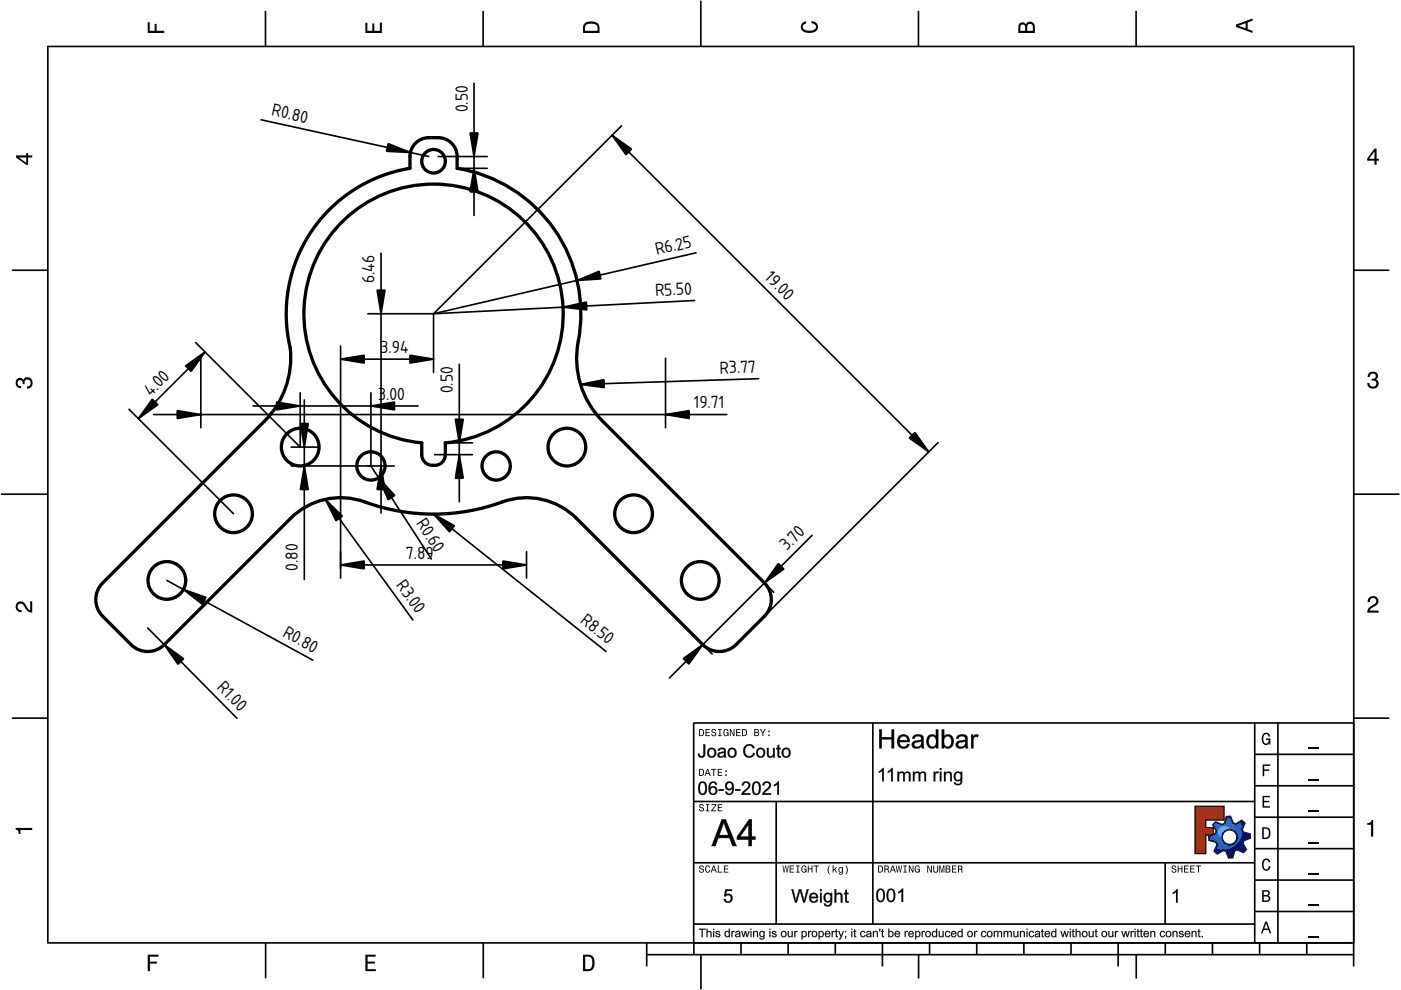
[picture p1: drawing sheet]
<svg xmlns="http://www.w3.org/2000/svg" width="297mm" height="210mm" viewBox="0 0 297 210" stroke-linecap="round" stroke-linejoin="round" font-family="sans-serif">
<defs><g id="words">
<g font-size="3.5">
<text x="99.2" y="23.8" transform="rotate(-90 99.2 23.8)">0.50</text>
<text x="57.4" y="24.5" transform="rotate(12 57.4 24.5)">R0.80</text>
<text x="139.2" y="54.1" transform="rotate(-13 139.2 54.1)">R6.25</text>
<text x="162" y="59" transform="rotate(45 162 59)">19.0</text>
<text x="79.4" y="60.1" transform="rotate(-90 79.4 60.1)">6.46</text>
<text x="138.9" y="62.8" transform="rotate(-3 138.9 62.8)">R5.50</text>
<text x="80.7" y="74.8">3.94</text>
<text x="96" y="83.4" transform="rotate(-90 96 83.4)">0.50</text>
<text x="152.6" y="79.2" transform="rotate(-2 152.6 79.2)">R3.77</text>
<text x="32.1" y="84.1" transform="rotate(-45 32.1 84.1)">4.0</text>
<text x="80.2" y="84.7">3.00</text>
<text x="147.1" y="86.5">19.71</text>
<text x="88.2" y="111" transform="rotate(57 88.2 111)">R0.60</text>
<text x="86.1" y="118.4">7.89</text>
<text x="166.8" y="116.9" transform="rotate(-45 166.8 116.9)">3.70</text>
<text x="63.2" y="121" transform="rotate(-90 63.2 121)">0.80</text>
<text x="83.9" y="124.1" transform="rotate(54 83.9 124.1)">R3.0</text>
<text x="122.8" y="131.9" transform="rotate(39 122.8 131.9)">R8.50</text>
<text x="59.8" y="134.8" transform="rotate(29 59.8 134.8)">R0.80</text>
<text x="45.9" y="145.9" transform="rotate(45 45.9 145.9)">R1.0</text>
</g>
</g></defs>
<g fill="none" stroke="#000" stroke-width=".35">
<path d="M10.1 9.7v190.1M10.1 9.9h277M56.3 2.3v7.5M102.4 2.3v7.5M148.6 .1v9.8M194.7 2.3v7.5M240.9 2.3v7.5M287 9.7v195.2M2.5 57.3h7.5M287.1 57.3h7.4M.2 104.8h10M287 104.8h9.7"/>
<path d="M2.5 152.3h7.5M147 153.3h140.1M147.1 153.3v49.1M185.1 153.2v42.8M266 159.9h21M266 153.3v46.7M270.9 153.3v46.7M287.1 152.3h7.4M147 169.9h119M164.6 169.9v26M266 179.9h21M266 173.3h21"/>
<path d="M266 166.6h21M10 199.9h277.1M56.3 199.9v7.5M102.5 199.9v7.5M137.1 199.9v5M147 195.9h119M147 182.9h119M157.1 199.9v2.5M167.1 199.9v2.5M177.1 199.9v2.5M187.1 199.9v5M197.1 199.9v2.5"/>
<path d="M207.1 199.9v2.5M217.1 199.9v2.5M227.1 199.9v2.5M237.1 199.9v5M247 182.9v13M247.1 199.9v2.5M257.1 199.9v2.5M266 193.3h21M266 186.6h21M267.1 199.9v2.5M277.1 199.9v2.5M137.1 202.4h150"/>
<path d="M148.6 202.6v7.2M194.8 202.4v5.1M240.9 202.4v5.1"/>
</g>
<g fill="#000">
<path d="M31.3 4.7h.4v1.8h1.1v-1.4h.4v1.4h1.6v.5h-3.5z" fill-rule="evenodd"/>
<path d="M77.5 4.8h.4v1.7h1v-1.5h.5v1.5h1.1v-1.7h.5v2.2h-3.5z" fill-rule="evenodd"/>
<path d="M124.1 4.9a2.19 2.19 0 0 0-.5 2.1h3.5v-1.2a1.42 1.42 0 0 0-1.7-1.3zM124.3 5.2a2.14 2.14 0 0 1 2.3 .3l.1 1h-2.7l.1-1z" fill-rule="evenodd"/>
<path d="M170.1 4.9l.8-.4v.5a.7 .7 0 0 0-.7 .5 .7 .7 0 0 0 .3 .8 1.69 1.69 0 0 0 2.5-.6 .9 .9 0 0 0-.9-.8v-.5a1.24 1.24 0 0 1 1.3 1.1 1.24 1.24 0 0 1-1 1.4 2.22 2.22 0 0 1-2.5-.7l-.1-.5z" fill-rule="evenodd"/>
<path d="M216.1 5l-.2 .8v1.2h3.5v-1.3a.98 .98 0 0 0-.7-1.1 .98 .98 0 0 0-1.2 .6 .84 .84 0 0 0-1.4-.2zM216.4 5.3a.54 .54 0 0 1 .7-.1 .54 .54 0 0 1 .3 .6v.7h-1.1zM217.9 5.2a.62 .62 0 0 1 .7-.1 .62 .62 0 0 1 .4 .6v.8h-1.2z" fill-rule="evenodd"/>
<path d="M262.1 5.2v.5l3.5 1.3v-.5l-1.1-.3v-1.4l1.1-.4v-.5zM262.6 5.5l1.5-.6v1.1z" fill-rule="evenodd"/>
<path d="M3.4 32.9v.5l2.1 1.5h.5v-1.5h.8v-.5h-.8v-.5h-.4v.5zM4 33.4h1.6v1.1z" fill-rule="evenodd"/>
<path d="M291.4 31.5l-1.5 2.1v.5h1.5v.8h.5v-.8h.5v-.4h-.5v-2.2zM291.4 32.1v1.6h-1.1z" fill-rule="evenodd"/>
<path d="M3.6 80.4a.86 .86 0 0 1 1.4 .1 1.06 1.06 0 0 1 1.2-.5 1.06 1.06 0 0 1 .7 1.2 1.1 1.1 0 0 1-1.2 1.2v-.4a.71 .71 0 0 0 .8-1 .71 .71 0 0 0-1.3-.1v.6h-.4a.61 .61 0 0 0-.3-.8 .61 .61 0 0 0-.8 .2 .61 .61 0 0 0 .2 .8l.6 .2v.4a1.15 1.15 0 0 1-1.2-.6 1.15 1.15 0 0 1 .3-1.3z" fill-rule="evenodd"/>
<path d="M290.3 79.1a1.08 1.08 0 0 1 1.3-.2 1.08 1.08 0 0 1 .5 1.3l-.4 .2a1.06 1.06 0 0 1 .6 1.3 1.06 1.06 0 0 1-1.2 .7 1.1 1.1 0 0 1-1.2-1.2h.4a.71 .71 0 0 0 1 .8 .71 .71 0 0 0 .1-1.3h-.6v-.4a.61 .61 0 0 0 .8-.3 .61 .61 0 0 0-.2-.8 .61 .61 0 0 0-.8 .2l-.2 .5h-.4z" fill-rule="evenodd"/>
<path d="M3.6 127.8a1.22 1.22 0 0 1 2 .7l.4 .6 .4 .3v-1.9h.4v2.4a1.8 1.8 0 0 1-1.7-1.4 .71 .71 0 0 0-.9-.5 .71 .71 0 0 0-.5 .8 .71 .71 0 0 0 .9 .6v.4a1.18 1.18 0 0 1-1.2-.6 1.18 1.18 0 0 1 .2-1.4z" fill-rule="evenodd"/>
<path d="M290.3 126.7a1.18 1.18 0 0 1 1.9 .3 1.18 1.18 0 0 1-1 1.7l-.5 .3-.3 .5h1.9v.4h-2.4a1.8 1.8 0 0 1 1.4-1.7 .71 .71 0 0 0 .5-.9 .71 .71 0 0 0-.9-.5 .71 .71 0 0 0-.5 .8h-.4z" fill-rule="evenodd"/>
<path d="M148.2 154.6v1.5h.5a.77 .77 0 0 0 .6-.8 .77 .77 0 0 0-.6-.7zM148.4 154.8a.58 .58 0 0 1 .7 .5 .58 .58 0 0 1-.7 .6zM149.6 154.6v1.5h.9v-.2h-.7v-.5h.6v-.2h-.6v-.4h.7v-.2zM151 154.7a.53 .53 0 0 0 0 .6 .53 .53 0 0 0 .6 .2 .32 .32 0 0 1-.3 .5 .32 .32 0 0 1-.3-.4h-.2a.5 .5 0 0 0 .7 .5 .5 .5 0 0 0 .1-.8l-.4-.1a.28 .28 0 0 1-.1-.4 .28 .28 0 0 1 .4-.1 .28 .28 0 0 1 .1 .3h.2a.51 .51 0 0 0-.3-.4 .51 .51 0 0 0-.5 .1zM152.3 154.6v.2h.2v1.1h-.2v.2h.7v-.2h-.3v-1.1h.3v-.2zM153.5 154.7a.81 .81 0 0 0 .5 1.4l.3-.2 .2 .2v-.8h-.6v.1h.4l-.2 .5a.6 .6 0 0 1-.5-.6 .6 .6 0 0 1 .4-.6l.2 .3h.2l-.1-.3a.53 .53 0 0 0-.8 0zM154.7 154.6v1.5h.2v-1.3l.6 1.3h.2v-1.5h-.2v1.2l-.5-1.2zM156.1 154.6v1.5h.9v-.2h-.7v-.5h.6v-.2h-.6v-.4h.7v-.2zM157.3 154.6v1.5h.5a.77 .77 0 0 0 .6-.8 .77 .77 0 0 0-.6-.7zM157.5 154.8a.58 .58 0 0 1 .7 .5 .58 .58 0 0 1-.7 .6zM159.9 154.6v1.5h.6a.42 .42 0 0 0 .5-.3 .42 .42 0 0 0-.3-.5l.2-.2-.1-.4zM160.1 154.8h.3a.23 .23 0 0 1 .3 .2 .23 .23 0 0 1-.3 .2h-.3zM160.1 155.4h.4a.26 .26 0 0 1 .3 .2 .26 .26 0 0 1-.3 .3h-.4zM161.1 154.6l.5 .9v.6h.2v-.6l.5-.9h-.2l-.4 .7-.3-.7zM162.9 155.8v.3h.3v-.3zM162.9 154.9v.3h.3v-.3z" fill-rule="evenodd"/>
<path d="M267.8 155.7a.85 .85 0 0 1 .9-.3 .85 .85 0 0 1 .6 .8h-.3l-.1-.3a.49 .49 0 0 0-.4-.3 .49 .49 0 0 0-.5 .3 1.2 1.2 0 0 0 .4 1.8 .66 .66 0 0 0 .6-.8h-.6v-.3h.9v1.3h-.1l-.1-.3-.3 .3a.85 .85 0 0 1-1.2-.7v-1.1z" fill-rule="evenodd"/>
<path d="M3.3 175.5h3.5v.5h-2.5v.8h-.3a.77 .77 0 0 0-.7-.9z" fill-rule="evenodd"/>
<path d="M148.4 170.6a.53 .53 0 0 0 0 .6 .53 .53 0 0 0 .6 .2 .32 .32 0 0 1-.3 .5 .32 .32 0 0 1-.3-.4h-.2a.5 .5 0 0 0 .7 .6 .5 .5 0 0 0 .1-.9l-.4-.1a.28 .28 0 0 1-.1-.4 .28 .28 0 0 1 .4-.1 .28 .28 0 0 1 .1 .4h.2a.51 .51 0 0 0-.3-.5 .51 .51 0 0 0-.5 .1zM149.7 170.5v.2h.2v1.1h-.2v.2h.7v-.2h-.3v-1.1h.3v-.2zM150.8 170.5v.2h.8l-.8 1.3h1.1v-.2h-.9l.9-1.3zM152.2 170.5v1.5h.9v-.2h-.7v-.5h.6v-.2h-.6v-.4h.7v-.2z" fill-rule="evenodd"/>
<path d="M148.2 163v1.5h.5a.77 .77 0 0 0 .6-.7 .77 .77 0 0 0-.6-.8zM148.4 163.2a.57 .57 0 0 1 .7 .6 .57 .57 0 0 1-.7 .5zM149.9 163l-.5 1.5h.2l.1-.4h.6l.2 .4h.2l-.6-1.5zM150 163.2l.3 .7h-.5zM150.8 163v.2h.4v1.3h.2v-1.3h.5v-.2zM152.2 163v1.5h.9v-.2h-.7v-.5h.6v-.2h-.6v-.4h.7v-.2zM153.8 164.2v.3h.3v-.3zM153.8 163.4v.3h.3v-.3z" fill-rule="evenodd"/>
<path d="M253.4 171h6.1v2.8h-3.9v1.7h1.6v1.5h-1.6v4h-2.2z" fill-rule="evenodd"/>
<path d="M257.7 174.3l-.5 .6 .7 1.3-.2 .6-1.4 .5v.9l1.5 .4 .3 .5-.7 1.4 .7 .5 1.3-.7 .6 .2 .5 1.4 .9-.1 .3-1.4 .6-.3 1.4 .6 .5-.6-.7-1.3 .2-.6 1.4-.5-.1-.9-1.4-.4-.3-.5 .6-1.4-.6-.6-1.3 .8-.6-.2-.5-1.4h-.9l-.4 1.5-.5 .2zM259.1 177.5a1.6 1.6 0 0 1 3.2 0 1.6 1.6 0 0 1-3.2 0z" fill-rule="evenodd"/>
<path d="M267.7 168.7h1.5v.3h-1.2v.8h1.1v.3h-1.1v.8h1.3v.3h-1.6z" fill-rule="evenodd"/>
<path d="M267.7 162.1h1.6v.3h-1.3v.7h1.1v.3h-1.1v1.2h-.3z" fill-rule="evenodd"/>
<path d="M267.6 175.4v2.5h.8a1.37 1.37 0 0 0 .7-2.2 1.56 1.56 0 0 0-1.5-.3zM267.9 175.7a.98 .98 0 0 1 1.2 .7 .98 .98 0 0 1-.7 1.2h-.5z" fill-rule="evenodd"/>
<path d="M289.9 174.5a.77 .77 0 0 0 .9-.6h.4v3.5h-.5v-2.5h-.8z" fill-rule="evenodd"/>
<path d="M148.4 183.6a.53 .53 0 0 0 0 .6 .53 .53 0 0 0 .6 .2 .32 .32 0 0 1-.3 .5 .32 .32 0 0 1-.3-.4h-.2a.5 .5 0 0 0 .7 .6 .5 .5 0 0 0 .1-.9l-.4-.1a.28 .28 0 0 1-.1-.4 .28 .28 0 0 1 .4-.1 .28 .28 0 0 1 .1 .4h.2a.51 .51 0 0 0-.3-.5 .51 .51 0 0 0-.5 .1zM149.6 183.7l-.1 .2a.67 .67 0 0 0 .1 .9 .67 .67 0 0 0 .8 .1l.2-.4h-.2l-.2 .3a.6 .6 0 0 1-.5-.5 .6 .6 0 0 1 .4-.6l.3 .3h.2l-.2-.4a.5 .5 0 0 0-.8 .1zM151.2 183.5l-.5 1.5h.2l.1-.4h.6l.2 .4h.2l-.6-1.5zM151.3 183.7l.3 .7h-.5zM152.2 183.5v1.5h1v-.2h-.8v-1.3zM153.5 183.5v1.5h.9v-.2h-.7v-.5h.6v-.2h-.6v-.4h.7v-.2z" fill-rule="evenodd"/>
<path d="M165.9 183.5l.3 1.5h.1l.3-1.3 .2 1.3h.2l.2-1.5h-.1l-.2 1.3-.2-1.3h-.2l-.2 1.3-.2-1.3zM167.4 183.5v1.5h1v-.2h-.8v-.5h.7v-.2h-.7v-.4h.7v-.2zM168.8 183.5v.2h.3v1.1h-.3v.2h.7v-.2h-.2v-1.1h.2v-.2zM170.1 183.7a.82 .82 0 0 0 .5 1.3l.3-.2 .1 .2v-.8h-.5v.2h.3l-.2 .4a.6 .6 0 0 1-.5-.5 .6 .6 0 0 1 .5-.6l.2 .3h.2l-.2-.4a.53 .53 0 0 0-.7 .1zM171.3 183.5v1.5h.2v-.7h.6v.7h.2v-1.5h-.2v.6h-.6v-.6zM172.5 183.5v.2h.5v1.3h.2v-1.3h.4v-.2zM175.8 183.5a1.35 1.35 0 0 0 .2 1.9 1.84 1.84 0 0 1 0-1.9zM176.5 183.5v1.5h.2v-.4l.2-.2 .4 .6h.2l-.4-.7 .4-.5h-.2l-.6 .6v-.9zM177.9 184a.59 .59 0 0 0-.2 .7 .59 .59 0 0 0 .7 .3l.1-.2a.31 .31 0 0 1-.1 .5 .31 .31 0 0 1-.4-.2h-.2a.47 .47 0 0 0 .5 .4 .47 .47 0 0 0 .4-.5v-1.2h-.2v.2l-.3-.2zM178 184.1l.1-.1a.42 .42 0 0 1 .4 .4 .42 .42 0 0 1-.4 .5l-.1-.3zM179.3 183.5a1.85 1.85 0 0 1 0 1.9 1.22 1.22 0 0 0 0-1.9z" fill-rule="evenodd"/>
<path d="M186.2 183.5v1.5h.5a.77 .77 0 0 0 .6-.7 .77 .77 0 0 0-.6-.8zM186.4 183.7a.58 .58 0 0 1 .6 .6 .58 .58 0 0 1-.6 .5zM187.5 183.5v1.5h.2v-.6a.45 .45 0 0 1 .5 .1 .45 .45 0 0 1 .1 .5h.2l-.2-.7a.42 .42 0 0 0 .1-.5 .42 .42 0 0 0-.4-.3zM187.7 183.7h.2a.26 .26 0 0 1 .4 .3 .26 .26 0 0 1-.4 .2h-.2zM189.2 183.5l-.6 1.5h.2l.2-.4h.6l.1 .4h.2l-.5-1.5zM189.3 183.7l.2 .7h-.4zM189.9 183.5l.3 1.5h.2l.2-1.3 .2 1.3h.2l.3-1.5h-.2l-.2 1.3-.2-1.3h-.2l-.2 1.3-.2-1.3zM191.5 183.5v.2h.3v1.1h-.3v.2h.8v-.2h-.3v-1.1h.3v-.2zM192.7 183.5v1.5h.2v-1.2l.5 1.2h.3v-1.5h-.2v1.2l-.6-1.2zM194.1 183.7a.81 .81 0 0 0 .5 1.3l.3-.2 .1 .2v-.8h-.5v.2h.3l-.2 .4a.6 .6 0 0 1-.5-.5 .6 .6 0 0 1 .5-.6l.2 .3h.2l-.2-.4a.53 .53 0 0 0-.7 .1zM196.6 183.5v1.5h.2v-1.2l.6 1.2h.2v-1.5h-.2v1.2l-.6-1.2zM197.9 183.5v.9a.52 .52 0 0 0 .5 .6 .52 .52 0 0 0 .5-.6v-.9h-.2v.9a.33 .33 0 0 1-.3 .5 .33 .33 0 0 1-.3-.5v-.9zM199.2 183.5v1.5h.1v-1.4l.3 1.4h.2l.3-1.4v1.4h.1v-1.5h-.2l-.3 1.3-.3-1.3zM200.5 183.5v1.5h.6a.42 .42 0 0 0 .4-.3 .42 .42 0 0 0-.2-.5l.2-.2-.1-.4zM200.7 183.7h.3a.23 .23 0 0 1 .3 .2 .23 .23 0 0 1-.3 .2h-.3zM200.7 184.3h.3a.26 .26 0 0 1 .3 .3 .26 .26 0 0 1-.3 .2h-.3zM201.8 183.5v1.5h1v-.2h-.8v-.5h.7v-.2h-.7v-.4h.8v-.2zM203.1 183.5v1.5h.2v-.6a.45 .45 0 0 1 .5 .1 .45 .45 0 0 1 .1 .5h.2l-.2-.7a.42 .42 0 0 0 .1-.5 .42 .42 0 0 0-.4-.3zM203.3 183.7h.3a.26 .26 0 0 1 .3 .3 .26 .26 0 0 1-.4 .2h-.2z" fill-rule="evenodd"/>
<path d="M248.5 183.6a.53 .53 0 0 0 0 .6 .53 .53 0 0 0 .6 .2 .32 .32 0 0 1-.2 .5 .32 .32 0 0 1-.3-.4h-.2a.5 .5 0 0 0 .6 .6 .5 .5 0 0 0 .2-.9l-.4-.1a.28 .28 0 0 1-.1-.4 .28 .28 0 0 1 .3-.1 .28 .28 0 0 1 .2 .4h.2a.51 .51 0 0 0-.3-.5 .51 .51 0 0 0-.6 .1zM249.7 183.5v1.5h.2v-.7h.6v.7h.2v-1.5h-.2v.6h-.6v-.6zM251 183.5v1.5h1v-.2h-.8v-.5h.7v-.2h-.7v-.4h.8v-.2zM252.3 183.5v1.5h1v-.2h-.8v-.5h.7v-.2h-.7v-.4h.8v-.2zM253.5 183.5v.2h.5v1.3h.2v-1.3h.5v-.2z" fill-rule="evenodd"/>
<path d="M268.3 195.4l-1 2.5h.4l.2-.7h1l.3 .7h.3l-.9-2.5zM268.4 195.8l.4 1.1h-.7z" fill-rule="evenodd"/>
<path d="M267.6 188.7v2.5h1a.7 .7 0 0 0 .7-.5 .7 .7 0 0 0-.4-.8 .61 .61 0 0 0 .3-.8 .61 .61 0 0 0-.7-.4zM267.9 189h.6a.38 .38 0 0 1 .4 .4 .38 .38 0 0 1-.5 .4h-.5zM267.9 190.1h.6a.44 .44 0 0 1 .5 .4 .44 .44 0 0 1-.5 .4h-.6z" fill-rule="evenodd"/>
<path d="M267.8 182.3a.85 .85 0 0 1 .9-.3 .85 .85 0 0 1 .6 .8h-.3l-.1-.2a.47 .47 0 0 0-.4-.3 .47 .47 0 0 0-.4 .3 1.21 1.21 0 0 0 .4 1.7 .64 .64 0 0 0 .5-.7h.4a.89 .89 0 0 1-.8 1 .89 .89 0 0 1-1-.7v-1.1z" fill-rule="evenodd"/>
<path d="M31.3 202.4h2.3v.4h-1.8v1.1h1.5v.4h-1.5v1.6h-.5z" fill-rule="evenodd"/>
<path d="M77.5 202.4h2.1v.4h-1.7v1.1h1.6v.4h-1.6v1.2h1.8v.4h-2.2z" fill-rule="evenodd"/>
<path d="M123.6 202.4v3.5h1.2a1.42 1.42 0 0 0 1.3-1.7 1.38 1.38 0 0 0-1.3-1.8zM124.1 202.8l1 .1a1.89 1.89 0 0 1 0 2.5l-1 .1z" fill-rule="evenodd"/>
</g>
<path d="M277.3 158.6h2.2M277.3 178.6h2.2M277.3 172h2.2M277.3 165.3h2.2M277.3 198.6h2.2M277.3 192h2.2M277.3 185.3h2.2" fill="none" stroke="#000" stroke-width=".25"/>
<g fill="#000">
<path d="M153.8 188.6h1.4v.3h-1.1l-.2 .8a.94 .94 0 0 1 1.4 .4 .94 .94 0 0 1-.7 1.3 .94 .94 0 0 1-1.1-.8h.3a.63 .63 0 0 0 .8 .4 .63 .63 0 0 0 .5-.7 .63 .63 0 0 0-.7-.5l-.6 .3-.3-.1zM248.6 189.2l.9-.7h.2v2.9h-.4v-2.2l-.7 .4z"/>
<path d="M149.1 157.8h.4v1.9a.79 .79 0 0 1-.7 1 .79 .79 0 0 1-.8-.9l.3-.1a.41 .41 0 0 0 .4 .6 .41 .41 0 0 0 .4-.6zM149.1 157.8l.1 1.9a.45 .45 0 0 1-.4 .7 .45 .45 0 0 1-.5-.6h-.3a.75 .75 0 0 0 .8 .8 .75 .75 0 0 0 .7-.9v-1.9zM150.2 158.7a1.04 1.04 0 0 1 1.5 .2 1.04 1.04 0 0 1-.2 1.5 1.04 1.04 0 0 1-1.5-.2v-1zM150.3 158.8a1.05 1.05 0 0 0-.3 1.2 1.05 1.05 0 0 0 1.2 .6 1.03 1.03 0 0 0 .5-1.5 1.03 1.03 0 0 0-1.4-.3zM150.5 159a.72 .72 0 0 0-.2 .9 .72 .72 0 0 0 .9 .4 .7 .7 0 0 0 .3-1 .7 .7 0 0 0-1-.3zM150.4 159a.76 .76 0 0 1 1.2 .4 .76 .76 0 0 1-.7 1 .83 .83 0 0 1-.5-1.4zM152.3 158.8a.87 .87 0 0 1 1-.3 .87 .87 0 0 1 .6 .8l.1 1.3h-.4v-.2a.74 .74 0 0 1-1 .2 .74 .74 0 0 1-.4-.9l1.3-.4-.1-.4a.59 .59 0 0 0-.9 .3h-.4zM152.3 158.8l-.1 .4h.3a.52 .52 0 0 1 .6-.5 .52 .52 0 0 1 .4 .6l-.9 .2a.63 .63 0 0 0-.4 .7 .86 .86 0 0 0 1.4 .1v.3h.4l-.1-1.6a.96 .96 0 0 0-1.6-.2zM152.6 159.9a.45 .45 0 0 0 .3 .5 .45 .45 0 0 0 .5-.4l.1-.4zM152.6 159.8l1-.2a.6 .6 0 0 1-.4 .7 .6 .6 0 0 1-.7-.2zM154.6 158.7a1.04 1.04 0 0 1 1.4 .2 1.04 1.04 0 0 1-.2 1.5 1.04 1.04 0 0 1-1.4-.2l-.1-1zM154.6 158.8a1.05 1.05 0 0 0-.3 1.2 1.05 1.05 0 0 0 1.2 .6 1.03 1.03 0 0 0 .5-1.5 1.03 1.03 0 0 0-1.4-.3zM154.8 159a.72 .72 0 0 0-.1 .9 .72 .72 0 0 0 .8 .4 .7 .7 0 0 0 .3-1 .7 .7 0 0 0-1-.3zM154.8 159a.76 .76 0 0 1 1.1 .4 .76 .76 0 0 1-.7 1 .83 .83 0 0 1-.4-1.4zM158 158a1.24 1.24 0 0 1 2 .6l-.4 .1a.9 .9 0 0 0-1.2-.5 .9 .9 0 0 0-.4 1.2 .83 .83 0 0 0 .7 .9 .83 .83 0 0 0 1-.7l.4 .1a1.27 1.27 0 0 1-1.5 1 1.27 1.27 0 0 1-1-1.5v-.6zM158 158.1a1.4 1.4 0 0 0-.2 1.9 1.4 1.4 0 0 0 1.8 .4l.4-.7-.3-.1a.9 .9 0 0 1-1.1 .7 .9 .9 0 0 1-.7-1.1 .91 .91 0 0 1 .6-1.1 .91 .91 0 0 1 1.2 .6l.3-.1a1.2 1.2 0 0 0-2-.5zM160.6 158.7a1.04 1.04 0 0 1 1.5 .2 1.04 1.04 0 0 1-.2 1.5 1.04 1.04 0 0 1-1.5-.2l-.1-1zM160.6 158.8a1.05 1.05 0 0 0-.2 1.2 1.05 1.05 0 0 0 1.2 .6 1.03 1.03 0 0 0 .5-1.5 1.03 1.03 0 0 0-1.5-.3zM160.9 159a.72 .72 0 0 0-.2 .9 .72 .72 0 0 0 .9 .4 .7 .7 0 0 0 .2-1 .7 .7 0 0 0-.9-.3zM160.8 159a.76 .76 0 0 1 1.2 .4 .76 .76 0 0 1-.7 1 .83 .83 0 0 1-.5-1.4zM162.6 158.6h.4v1.5a.5 .5 0 0 0 .6 .2 .5 .5 0 0 0 .3-.6v-1.1h.4v2h-.4v-.3a.73 .73 0 0 1-.7 .4 .73 .73 0 0 1-.6-.5zM162.6 158.6v1.2a.7 .7 0 0 0 .5 .8 .7 .7 0 0 0 .9-.4l-.1 .4h.3v-2h-.3v1.1a.54 .54 0 0 1-.4 .7 .54 .54 0 0 1-.6-.7l.1-1.1zM164.8 158.1l.4-.3v.8h.4v.3h-.4v1.1l.1 .3h.3v.3a.55 .55 0 0 1-.6 0 .55 .55 0 0 1-.2-.6v-1.1h-.2v-.3h.2zM164.8 158.1l.1 .5h-.3v.3l.3-.1v1.2a.48 .48 0 0 0 .1 .5 .48 .48 0 0 0 .6 .1l-.1-.3a.26 .26 0 0 1-.3 0 .26 .26 0 0 1 0-.3v-1.2l.3 .1v-.3h-.3v-.7zM166 158.7a1.04 1.04 0 0 1 1.5 .2 1.04 1.04 0 0 1-.2 1.5 1.04 1.04 0 0 1-1.5-.2l-.1-1zM166 158.8a1.05 1.05 0 0 0-.2 1.2 1.05 1.05 0 0 0 1.2 .6 1.03 1.03 0 0 0 .5-1.5 1.03 1.03 0 0 0-1.5-.3zM166.3 159a.72 .72 0 0 0-.2 .9 .72 .72 0 0 0 .9 .4 .7 .7 0 0 0 .3-1 .7 .7 0 0 0-1-.3zM166.2 159a.76 .76 0 0 1 1.2 .4 .76 .76 0 0 1-.7 1 .83 .83 0 0 1-.5-1.4z"/>
<path d="M149.1 157.8h.4v1.9a.78 .78 0 0 1-.7 1 .78 .78 0 0 1-.8-.9h.3a.44 .44 0 0 0 .4 .5 .44 .44 0 0 0 .4-.6zM150.3 158.8a1.01 1.01 0 0 1 1.4 .2 1.01 1.01 0 0 1-.2 1.4 1.01 1.01 0 0 1-1.4-.2l-.1-.9zM150.5 159a.75 .75 0 0 0-.2 .9 .75 .75 0 0 0 .9 .4 .73 .73 0 0 0 .3-1 .73 .73 0 0 0-1-.3zM152.3 158.8a.87 .87 0 0 1 1-.3 .87 .87 0 0 1 .6 .8l.1 1.3h-.4v-.2a.74 .74 0 0 1-1 .3 .74 .74 0 0 1-.4-.9l.4-.3 .9-.2a.51 .51 0 0 0-.4-.5 .51 .51 0 0 0-.6 .4h-.3zM152.6 159.8a.36 .36 0 0 0 0 .5 .36 .36 0 0 0 .5 .1l.4-.3v-.5zM154.6 158.8a1.01 1.01 0 0 1 1.4 .2 1.01 1.01 0 0 1-.2 1.4 1.01 1.01 0 0 1-1.4-.2l-.1-.9zM154.8 159a.75 .75 0 0 0-.2 .9 .75 .75 0 0 0 .9 .4 .73 .73 0 0 0 .3-1 .73 .73 0 0 0-1-.3zM158 158.1a1.21 1.21 0 0 1 2 .5l-.4 .1a.91 .91 0 0 0-1.2-.5 .91 .91 0 0 0-.4 1.2 .86 .86 0 0 0 .7 .9 .86 .86 0 0 0 1-.7l.3 .1a1.29 1.29 0 0 1-1.6 .9 1.29 1.29 0 0 1-.8-1.7zM160.6 158.8a1.01 1.01 0 0 1 1.5 .2 1.01 1.01 0 0 1-.2 1.4 1.01 1.01 0 0 1-1.5-.2v-.9zM160.8 159a.75 .75 0 0 0-.1 .9 .75 .75 0 0 0 .9 .4 .73 .73 0 0 0 .3-1 .73 .73 0 0 0-1.1-.3zM162.6 158.6h.4v1.1a.51 .51 0 0 0 .5 .7 .51 .51 0 0 0 .4-.7v-1.1h.3v2h-.3v-.3a.72 .72 0 0 1-.8 .3 .72 .72 0 0 1-.5-.8zM164.8 158.1l.4-.2v.7h.3v.3h-.3v1.1l.1 .3h.2l.1 .3a.51 .51 0 0 1-.6 0 .51 .51 0 0 1-.2-.6v-1.1h-.2v-.3h.2zM166 158.8a1.01 1.01 0 0 1 1.5 .2 1.01 1.01 0 0 1-.2 1.4 1.01 1.01 0 0 1-1.4-.2l-.1-.9zM166.3 159a.75 .75 0 0 0-.2 .9 .75 .75 0 0 0 .9 .4 .73 .73 0 0 0 .3-1 .73 .73 0 0 0-1-.3z"/>
<path d="M186.4 154.6h.6v1.7h2v-1.7h.6v4.1h-.6v-1.9h-2.1l.1 1.9h-.6zM186.4 154.7v4h.5v-2h2.2l-.1 2h.6v-4h-.6l.1 1.6h-2.2v-1.6zM190.6 156.1a1.37 1.37 0 0 1 1.6-.3 1.37 1.37 0 0 1 .7 1.6l-2.2-.1a.83 .83 0 0 0 .7 1 .83 .83 0 0 0 1-.6l.5 .1a1.45 1.45 0 0 1-2 .8 1.45 1.45 0 0 1-.6-2zM190.6 156.1a1.48 1.48 0 0 0-.2 2 1.48 1.48 0 0 0 2 .4l.5-.7-.5-.1a.85 .85 0 0 1-1.1 .6 .85 .85 0 0 1-.6-1h2.2a1.87 1.87 0 0 0-.6-1.4l-1-.2zM191 156.3l-.3 .6h1.6a.77 .77 0 0 0-.4-.7 .77 .77 0 0 0-.9 .1zM191 156.3l.3-.2h.5l.4 .3 .2 .6h-1.7zM193.7 156a1.32 1.32 0 0 1 2.1 .4l.1 1.7 .1 .6h-.5l-.1-.4a1.27 1.27 0 0 1-2.1-.2 1.21 1.21 0 0 1 1.5-1.2l.5-.1-.1-.5a.82 .82 0 0 0-1.3 .4l-.5-.1zM193.7 156l-.3 .6 .5 .1a.74 .74 0 0 1 .8-.6 .74 .74 0 0 1 .6 .7l-1.3 .3a.86 .86 0 0 0-.6 1.2 .86 .86 0 0 0 1.3 .4l.7-.5 .1 .5h.5l-.2-.6v-1.8a1.36 1.36 0 0 0-2.1-.3zM194 157.6a.51 .51 0 0 0 .1 .7 .51 .51 0 0 0 .7 0l.5-.4v-.7zM194 157.5l1.4-.3a.9 .9 0 0 1-.4 1 .9 .9 0 0 1-1.2-.1zM196.8 156a1.05 1.05 0 0 1 1.6 .1v-1.5h.5v4.1h-.5l.1-.4a1.02 1.02 0 0 1-1.7 .1 1.91 1.91 0 0 1 0-2.4zM196.8 156a1.52 1.52 0 0 0-.3 1.7 1.52 1.52 0 0 0 1.5 .9l.5-.4v.5h.4v-4h-.5l.1 1.5a1.04 1.04 0 0 0-1.7-.2zM197.2 156.4a1.23 1.23 0 0 0 .5 1.9 1.15 1.15 0 0 0 .7-1.1 1.15 1.15 0 0 0-.7-1.1zM197.1 156.4a.84 .84 0 0 1 1.1-.2 .84 .84 0 0 1 .3 1.1 .85 .85 0 0 1-.8 1 .85 .85 0 0 1-.8-1.1zM199.7 154.6h.5v1.5a1.08 1.08 0 0 1 1.6-.1 1.69 1.69 0 0 1-.9 2.8l-.4-.2-.3-.3v.4h-.5zM199.7 154.7v4h.4v-.5a1.17 1.17 0 0 0 1.5 .3 1.17 1.17 0 0 0 .6-1.3 1.16 1.16 0 0 0-.6-1.3 1.16 1.16 0 0 0-1.4 .3v-1.5zM200.4 156.4a1.09 1.09 0 0 0-.3 1.2 1.09 1.09 0 0 0 1 .7 1.2 1.2 0 0 0-.2-2.2zM200.4 156.4a.82 .82 0 0 1 1-.2 .82 .82 0 0 1 .3 1 .83 .83 0 0 1-.4 1 .83 .83 0 0 1-1-.2l-.2-.8zM203 156a1.32 1.32 0 0 1 2.2 .4v1.7l.1 .6h-.5l-.1-.4a1.27 1.27 0 0 1-2.1-.2 1.21 1.21 0 0 1 1.5-1.2l.5-.1-.1-.5a.82 .82 0 0 0-1.3 .4l-.5-.1zM203.1 156l-.4 .6 .5 .1a.74 .74 0 0 1 .8-.6 .74 .74 0 0 1 .7 .7l-1.4 .3a.86 .86 0 0 0-.6 1.2 .86 .86 0 0 0 1.3 .4l.7-.5 .1 .5h.5l-.2-.6v-1.8a1.36 1.36 0 0 0-2-.3zM203.3 157.6a.51 .51 0 0 0 .1 .7 .51 .51 0 0 0 .7 0l.5-.4v-.7zM203.3 157.5l1.4-.3a.9 .9 0 0 1-.4 1 .9 .9 0 0 1-1.1-.1zM205.9 155.7h.5l-.1 .5a.68 .68 0 0 1 1.2-.3l-.2 .5a.54 .54 0 0 0-.8 .2l-.1 2.1h-.5zM205.9 155.8v2.9h.5v-1.6a.65 .65 0 0 1 .1-.7 .65 .65 0 0 1 .8-.1l.2-.4a.74 .74 0 0 0-1.2 .3v-.4z"/>
<path d="M186.4 154.7h.5v1.6h2.1v-1.6h.6v4h-.6v-1.9h-2.1v1.9h-.5zM190.6 156.1a1.35 1.35 0 0 1 1.6-.3 1.35 1.35 0 0 1 .7 1.5h-2.2a.84 .84 0 0 0 .7 1 .84 .84 0 0 0 1-.6l.5 .1a1.42 1.42 0 0 1-2 .8 1.42 1.42 0 0 1-.6-2zM191 156.3l-.3 .6h1.7a.8 .8 0 0 0-.5-.7 .8 .8 0 0 0-.9 .1zM193.7 156a1.4 1.4 0 0 1 2.1 .3l.2 2.4h-.5l-.1-.4a1.19 1.19 0 0 1-2.1-.4 1.19 1.19 0 0 1 1.5-1h.3a.41 .41 0 0 0 .2-.5 .41 .41 0 0 0-.4-.3l-.8 .1-.2 .5-.5-.1zM194 157.6a.54 .54 0 0 0 0 .7 .54 .54 0 0 0 .8 0 .89 .89 0 0 0 .5-1.1zM196.8 156a1.07 1.07 0 0 1 1.6 .1v-1.4h.5v4h-.4v-.4a1.25 1.25 0 0 1-1.6 .2 1.25 1.25 0 0 1-.5-1.6zM197.1 156.4a1.25 1.25 0 0 0 .6 1.9 1.18 1.18 0 0 0 .8-1.1 1.18 1.18 0 0 0-.8-1.1zM199.7 154.7h.5v1.4a1.25 1.25 0 0 1 1.6-.1 1.25 1.25 0 0 1 .4 1.5 1.16 1.16 0 0 1-.8 1.1 1.16 1.16 0 0 1-1.3-.3v.4h-.4zM200.4 156.4a1.11 1.11 0 0 0-.3 1.2 1.11 1.11 0 0 0 1 .7 1.23 1.23 0 0 0 .6-1.2 1.23 1.23 0 0 0-.8-1zM203 156a1.4 1.4 0 0 1 2.1 .3l.2 2.4h-.5l-.1-.4a1.19 1.19 0 0 1-2.1-.4 1.19 1.19 0 0 1 1.5-1h.3a.41 .41 0 0 0 .2-.5 .41 .41 0 0 0-.4-.3l-.8 .1-.2 .5-.5-.1zM203.3 157.6a.54 .54 0 0 0 .1 .7 .54 .54 0 0 0 .7 0 .89 .89 0 0 0 .5-1.1zM205.9 155.8h.4v.4a.7 .7 0 0 1 1.2-.3l-.2 .4a.65 .65 0 0 0-.8 .1 .65 .65 0 0 0-.1 .7v1.6h-.5z"/>
<path d="M148.4 165.8a1.04 1.04 0 0 1 1.2 .1 1.04 1.04 0 0 1 .3 1.2 1.06 1.06 0 0 1-.3 1.2 1.06 1.06 0 0 1-1.1 .2 2.18 2.18 0 0 1-.1-2.7zM148.5 165.9a2.3 2.3 0 0 0-.2 2.4 .91 .91 0 0 0 1.1 .1 .91 .91 0 0 0 .4-1 1.2 1.2 0 0 0-1-1.7zM148.6 166.2a2.17 2.17 0 0 0 .2 2h.3a1.74 1.74 0 0 0 0-2.2zM148.7 166h.4a1.76 1.76 0 0 1 0 2.3h-.3a1.9 1.9 0 0 1-.1-2.3zM150.5 166a.84 .84 0 0 1 .9-.4 .84 .84 0 0 1 .6 .8h-.3l-.1-.3a.63 .63 0 0 0-.8 0 .63 .63 0 0 0-.2 .7v.3a.87 .87 0 0 1 1.1-.3 .87 .87 0 0 1 .4 1.1 .95 .95 0 0 1-1.2 .7 .95 .95 0 0 1-.7-1.1l.1-1zM150.5 166a2.15 2.15 0 0 0 .2 2.4 .88 .88 0 0 0 1.3-.7 .88 .88 0 0 0-1.3-.8l-.2 .3 .1-.8 .3-.3a.46 .46 0 0 1 .5-.1 .46 .46 0 0 1 .3 .4h.3a.83 .83 0 0 0-.6-.7 .83 .83 0 0 0-.9 .3zM150.6 167.7a.6 .6 0 0 0 1.2 0 .6 .6 0 0 0-1.2 0zM150.8 167.1a.62 .62 0 0 1 .8 .1 .62 .62 0 0 1 0 .8 .62 .62 0 0 1-.8 .1l-.2-.5zM152.4 167.3h1.1v.4h-1.1zM152.4 167.3v.4h1.1v-.4zM154 165.9a1.04 1.04 0 0 1 1.2 0 1.04 1.04 0 0 1 .4 1.1 1.15 1.15 0 0 1-.2 1.2 1.15 1.15 0 0 1-1.2 .3l-.3-.2-.1-.5h.3a.56 .56 0 0 0 .8 .4 .56 .56 0 0 0 .3-.7v-.3a.84 .84 0 0 1-.9 .3 .84 .84 0 0 1-.6-.9zM154 166a.86 .86 0 0 0 0 1.3 .86 .86 0 0 0 1.3-.2v.1a.71 .71 0 0 1-.2 .9 .71 .71 0 0 1-.9-.1l-.1-.2-.3 .1a.92 .92 0 0 0 1.1 .6 .92 .92 0 0 0 .7-1.1 1.15 1.15 0 0 0-1.2-1.7zM154 166.6a.6 .6 0 0 0 1.2 0 .6 .6 0 0 0-1.2 0zM154 166.6a.63 .63 0 0 1 1.2 0 .63 .63 0 0 1-1.2 0zM155.9 167.3h1.1v.4h-1.1zM155.9 167.3v.4h1.1v-.4zM157.5 165.9a.95 .95 0 0 1 1.5 .2 .95 .95 0 0 1-.5 1.4l-.8 .7h1.4v.3h-1.9l.1-.4 .4-.5a1.41 1.41 0 0 0 .9-1.3 .53 .53 0 0 0-.6-.3 .53 .53 0 0 0-.3 .6l-.5-.1zM157.6 165.9l-.3 .6h.3a.58 .58 0 0 1 .9-.5 .58 .58 0 0 1-.1 1.1l-.9 .8-.3 .6h1.9v-.3h-1.5l.6-.6a1.07 1.07 0 0 0 .4-1.8l-.7-.1zM159.8 165.8a1.04 1.04 0 0 1 1.2 .1 1.04 1.04 0 0 1 .3 1.2 1.06 1.06 0 0 1-.3 1.2 1.06 1.06 0 0 1-1.1 .2 2.18 2.18 0 0 1-.1-2.7zM159.9 165.9a2.3 2.3 0 0 0-.2 2.4 .91 .91 0 0 0 1.1 .1 .91 .91 0 0 0 .4-1 1.2 1.2 0 0 0-1-1.7zM160 166.2a2.17 2.17 0 0 0 .2 2h.3a1.74 1.74 0 0 0 0-2.2zM160.1 166h.4a1.76 1.76 0 0 1 0 2.3h-.3a1.9 1.9 0 0 1-.1-2.3zM161.9 165.9a.95 .95 0 0 1 1.5 .2 .95 .95 0 0 1-.5 1.4l-.8 .7h1.4v.3h-1.9l.1-.4 .4-.5a1.41 1.41 0 0 0 .9-1.3 .53 .53 0 0 0-.6-.3 .53 .53 0 0 0-.4 .6l-.4-.1zM162 165.9l-.3 .6h.3a.58 .58 0 0 1 .9-.5 .58 .58 0 0 1-.1 1.1l-.9 .8-.3 .6h1.9v-.3h-1.5l.6-.6a1.07 1.07 0 0 0 .4-1.8l-.7-.1zM164.1 166.4l.5-.4a.4 .4 0 0 1 .6-.3v2.8h-.4v-2.2l-.7 .5zM164.1 166.4v.3l.7-.5v2.3h.3v-2.8h-.2l-.3 .4z"/>
<path d="M148.4 165.8a.95 .95 0 0 1 1.1 .1 .95 .95 0 0 1 .4 1 1.19 1.19 0 0 1-1.2 1.6 1.93 1.93 0 0 1-.4-2.5zM148.7 166.1a1.92 1.92 0 0 0 .1 2.2h.3a1.75 1.75 0 0 0 0-2.3zM150.5 166a.85 .85 0 0 1 .9-.3 .85 .85 0 0 1 .6 .7h-.3a.59 .59 0 0 0-.8-.4 .59 .59 0 0 0-.3 .8v.3a.9 .9 0 0 1 1.4 .2 .9 .9 0 0 1-.8 1.3 1.26 1.26 0 0 1-1-1.8zM150.8 167.2a.64 .64 0 0 0 0 .9 .64 .64 0 0 0 .9-.1 .64 .64 0 0 0-.2-.9l-.5-.1zM152.4 167.3h1.1v.4h-1.1zM154 165.9a1.01 1.01 0 0 1 1.2 0 1.01 1.01 0 0 1 .4 1.1 1.12 1.12 0 0 1-.3 1.2 1.12 1.12 0 0 1-1.1 .3l-.4-.6 .3-.1a.59 .59 0 0 0 .8 .4 .59 .59 0 0 0 .3-.7v-.3a.89 .89 0 0 1-1.3 .1 .89 .89 0 0 1 .1-1.4zM154 166.6a.61 .61 0 0 0 1.2 0 .61 .61 0 0 0-1.2 0zM155.9 167.3h1.1v.4h-1.1zM157.5 165.9a.93 .93 0 0 1 1.5 .2 .93 .93 0 0 1-.5 1.3l-.8 .8h1.4v.3h-1.9l.2-.5 .3-.4a1.2 1.2 0 0 0 .9-1.5 .55 .55 0 0 0-.7-.1 .55 .55 0 0 0-.3 .5h-.3zM159.9 165.8a.95 .95 0 0 1 1 .1 .95 .95 0 0 1 .4 1 1.19 1.19 0 0 1-1.2 1.6 1.93 1.93 0 0 1-.4-2.5zM160.1 166.1a1.92 1.92 0 0 0 .1 2.2h.3a1.75 1.75 0 0 0 0-2.3zM161.9 165.9a.93 .93 0 0 1 1.5 .2 .93 .93 0 0 1-.5 1.3l-.8 .8h1.4v.3h-1.9l.2-.5 .3-.4a1.2 1.2 0 0 0 .9-1.5 .55 .55 0 0 0-.7-.1 .55 .55 0 0 0-.3 .5h-.3zM164.1 166.4l.8-.7h.2v2.8h-.3v-2.2l-.7 .4z"/>
<path d="M153 173.7h.9l2.3 5.7h-.9l-.6-1.7h-2.4l-.6 1.7h-.9zM153 173.7l-2.1 5.7h.8l.6-1.8h2.4l.6 1.8h.9l-2.3-5.7zM153.4 174.3l-.1 .8-.8 2h1.9zM153.4 174.3l1.1 2.8h-2.1zM158.8 173.7h.6v3.7l.8-.1v.8l-.8-.1v1.4h-.7v-1.4l-2.5 .1v-.7zM158.8 173.7l-2.5 3.7v.6h2.4v1.4h.7v-1.4h.8v-.6h-.8v-3.7zM158.7 174.8l-1.7 2.6h1.7zM158.7 174.7v2.7h-1.8z"/>
<path d="M153 173.7h.9l2.3 5.7h-.9l-.6-1.7h-2.4l-.6 1.7h-.8zM153.4 174.3l-.9 2.8h1.9zM158.8 173.7h.6v3.7h.8v.6h-.8v1.4h-.7v-1.4h-2.4v-.6zM158.7 174.8l-1.8 2.6h1.8z"/>
<path d="M186.3 163.5l.9-.7h.2v2.9h-.4v-2.2l-.7 .4zM188.2 163.5l.9-.7h.2v2.9h-.4v-2.2l-.7 .4zM190.3 163.6h.3v.3a.69 .69 0 0 1 1.2 0 .67 .67 0 0 1 .8-.3 .67 .67 0 0 1 .4 .7v1.4h-.3v-1.3a.45 .45 0 0 0-.5-.6 .45 .45 0 0 0-.4 .7v1.2h-.3v-1.4a.47 .47 0 0 0-.6-.4 .47 .47 0 0 0-.3 .7v1.1h-.3zM193.6 163.6h.3v.3a.69 .69 0 0 1 1.2 0 .67 .67 0 0 1 .7-.3 .67 .67 0 0 1 .5 .7v1.4h-.3v-1.3a.45 .45 0 0 0-.5-.6 .45 .45 0 0 0-.4 .7v1.2h-.3v-1.4a.47 .47 0 0 0-.6-.4 .47 .47 0 0 0-.3 .7v1.1h-.3zM197.9 163.6h.4v.3l.2-.3h.4l.2 .1-.2 .3a.46 .46 0 0 0-.5 .1 .46 .46 0 0 0-.1 .5v1.1h-.4zM199.3 162.8h.3v.4h-.3zM199.3 163.6h.3v2.1h-.3zM200.1 163.6h.4v.3a.73 .73 0 0 1 .8-.3 .73 .73 0 0 1 .5 .8v1.3h-.3v-1.3a.51 .51 0 0 0-.6-.6 .51 .51 0 0 0-.4 .7v1.2h-.4zM202.5 163.8l.6-.2 .6 .3v-.3h.3v1.8a.9 .9 0 0 1-.6 1.1 .9 .9 0 0 1-1.1-.7l.3 .1a.58 .58 0 0 0 .8 .3 .58 .58 0 0 0 .3-.8 .97 .97 0 0 1-1.4-.1 .97 .97 0 0 1 .1-1.4zM202.7 164a.73 .73 0 0 0-.1 .9 .73 .73 0 0 0 .8 .4 .71 .71 0 0 0 .3-1 .71 .71 0 0 0-1-.3z"/>
<path d="M186.3 163.5l.5-.3a.41 .41 0 0 1 .6-.4v2.9h-.4l.1-2.2-.8 .4zM186.3 163.5l.1 .4 .7-.5-.1 2.3h.4v-2.9h-.2zM188.2 163.5l.5-.3a.41 .41 0 0 1 .6-.4v2.9h-.4l.1-2.2-.8 .4zM188.2 163.5l.1 .4 .7-.5-.1 2.3h.4v-2.9h-.2zM190.3 163.6h.3v.3a.69 .69 0 0 1 1.2 0 .67 .67 0 0 1 .8-.3 .67 .67 0 0 1 .5 .7v1.4h-.4v-1.3a.44 .44 0 0 0-.5-.5 .44 .44 0 0 0-.3 .6v1.2h-.4v-1.4a.45 .45 0 0 0-.6-.4 .45 .45 0 0 0-.3 .7v1.1h-.3zM190.3 163.6v2.1h.3v-1.1a.49 .49 0 0 1 .3-.7 .49 .49 0 0 1 .6 .4v1.4h.3v-1.2a.47 .47 0 0 1 .4-.7 .47 .47 0 0 1 .5 .6v1.3h.3v-1.4a.65 .65 0 0 0-.5-.7 .65 .65 0 0 0-.7 .4 .67 .67 0 0 0-.6-.4 .67 .67 0 0 0-.6 .4v-.4zM193.5 163.6h.4v.3a.69 .69 0 0 1 1.2 0 .67 .67 0 0 1 .8-.3 .67 .67 0 0 1 .5 .7v1.4h-.4v-1.3a.44 .44 0 0 0-.5-.5 .44 .44 0 0 0-.4 .6v1.2h-.3v-1.4a.45 .45 0 0 0-.6-.4 .45 .45 0 0 0-.3 .7v1.1h-.4zM193.6 163.6v2.1h.3v-1.1a.49 .49 0 0 1 .3-.7 .49 .49 0 0 1 .6 .4v1.4h.3v-1.2a.47 .47 0 0 1 .4-.7 .47 .47 0 0 1 .5 .6v1.3h.3v-1.4a.65 .65 0 0 0-.5-.7 .65 .65 0 0 0-.7 .4 .67 .67 0 0 0-.6-.4 .67 .67 0 0 0-.6 .4v-.4zM197.9 163.6h.4v.3a.48 .48 0 0 1 .8-.2l-.2 .3a.38 .38 0 0 0-.5 .2l-.1 1.5h-.4zM197.9 163.6v2.1h.4v-1.1a.46 .46 0 0 1 .1-.6 .46 .46 0 0 1 .5 0l.2-.3-.5-.1-.3 .3v-.3zM199.2 162.8h.4v.5h-.4zM199.3 162.8v.4h.3v-.4zM199.2 163.6h.4v2.1h-.4zM199.3 163.6v2.1h.3v-2.1zM200.1 163.6h.4v.3a.74 .74 0 0 1 .9-.3 .74 .74 0 0 1 .4 .8v1.3h-.4v-1.3a.49 .49 0 0 0-.5-.5 .49 .49 0 0 0-.4 .6v1.2h-.4zM200.1 163.6v2.1h.4v-1.2a.52 .52 0 0 1 .4-.6 .52 .52 0 0 1 .6 .5v1.3h.3v-1.6a.73 .73 0 0 0-.7-.5 .73 .73 0 0 0-.7 .4l.1-.4zM202.5 163.8a.8 .8 0 0 1 1.2 .1v-.3h.3v1.8a.91 .91 0 0 1-.6 1.1 .91 .91 0 0 1-1.1-.7l.3 .1 .1 .2a.63 .63 0 0 0 .9-.3l.1-.4a.8 .8 0 0 1-1.4-.2l-.1-.8zM202.5 163.8a1.05 1.05 0 0 0-.2 1.2 1.05 1.05 0 0 0 1 .6l.4-.3a.61 .61 0 0 1-.3 .8 .61 .61 0 0 1-.8-.2l-.3-.1a.89 .89 0 0 0 1.1 .6 .89 .89 0 0 0 .6-1v-1.8h-.3v.3a.79 .79 0 0 0-1.2-.1zM202.7 164.1a.71 .71 0 0 0-.1 .8 .71 .71 0 0 0 .8 .4 .69 .69 0 0 0 .3-1 .69 .69 0 0 0-1-.2zM202.7 164a.73 .73 0 0 1 1.1 .5 .73 .73 0 0 1-.7 .9 .81 .81 0 0 1-.4-1.4z"/>
<path d="M148.2 196.9h1.4v.2h-.6v1.6h-.3l.1-1.6h-.6zM148.2 196.9v.2h.6v1.6h.2v-1.6h.6v-.2zM149.8 196.9h.2v.6a.47 .47 0 0 1 .6-.1 .47 .47 0 0 1 .3 .5v.8h-.3v-.8a.3 .3 0 0 0-.3-.3 .3 .3 0 0 0-.3 .4v.7h-.2zM149.8 196.9v1.8h.2v-.7a.33 .33 0 0 1 .3-.4 .33 .33 0 0 1 .4 .3l-.1 .8h.3l-.1-.8a.45 .45 0 0 0-.3-.5 .45 .45 0 0 0-.5 .2v-.7zM151.2 196.9h.2v.3h-.2zM151.2 196.9v.3h.2v-.3zM151.2 197.4h.2v1.3h-.2zM151.2 197.4v1.3h.2v-1.3zM151.8 197.5l.2-.1a.47 .47 0 0 1 .7 .3l-.2 .1a.25 .25 0 0 0-.3-.3 .25 .25 0 0 0-.2 .3l.2 .1a.46 .46 0 0 1 .5 .6 .46 .46 0 0 1-.7 .2l-.4-.4h.3a.33 .33 0 0 0 .3 .2 .33 .33 0 0 0 .3-.2l-.1-.1a.53 .53 0 0 1-.5-.1 .53 .53 0 0 1-.1-.6zM151.8 197.5a.39 .39 0 0 0 0 .5 .39 .39 0 0 0 .4 .1l.3 .2a.32 .32 0 0 1-.3 .3 .32 .32 0 0 1-.3-.3h-.2a.53 .53 0 0 0 .5 .4 .53 .53 0 0 0 .5-.5l-.8-.4a.29 .29 0 0 1 .3-.3 .29 .29 0 0 1 .3 .3l.2-.1a.54 .54 0 0 0-.9-.2zM153.7 197.5a.47 .47 0 0 1 .8 0v-.6h.2v1.8h-.2v-.2a.63 .63 0 0 1-.8-.1 .63 .63 0 0 1 0-.9zM153.8 197.6a.6 .6 0 0 0-.1 .8 .6 .6 0 0 0 .8 .1v.2h.2v-1.8h-.2v.7a.47 .47 0 0 0-.7 0zM153.9 197.7v.6l.2 .2a.43 .43 0 0 0 .4-.5 .43 .43 0 0 0-.6-.3zM153.9 197.7l.1-.1a.48 .48 0 0 1 .5 .4 .48 .48 0 0 1-.4 .5l-.2-.2zM155.1 197.4h.2v.2l.2-.2h.3l-.1 .3-.4 .1v.9h-.2zM155.1 197.4v1.3h.2v-.7a.29 .29 0 0 1 .1-.3 .29 .29 0 0 1 .3-.1l.1-.2h-.3l-.2 .2v-.2zM156 197.5a.54 .54 0 0 1 .6-.2 .54 .54 0 0 1 .4 .6l.1 .8h-.3v-.2a.46 .46 0 0 1-.8 .2 .46 .46 0 0 1 .1-.7l.6-.1a.32 .32 0 0 0-.3-.3 .32 .32 0 0 0-.3 .2h-.2zM156 197.6l-.1 .2h.2a.35 .35 0 0 1 .6-.2l.1 .3-.6 .1a.4 .4 0 0 0-.3 .6 .4 .4 0 0 0 .6 .1l.3-.2v.2h.2l-.1-1a.6 .6 0 0 0-.9-.1zM156.1 198.2a.29 .29 0 0 0 .3 .4 .29 .29 0 0 0 .3-.3v-.3zM156.1 198.2l.7-.2a.35 .35 0 0 1-.2 .5 .35 .35 0 0 1-.5-.3zM157.1 197.4h.3l.3 1 .2-1h.3l.2 1 .3-1h.2l-.4 1.3h-.2l-.3-1-.2 1h-.3zM157.1 197.4l.4 1.3h.3l.2-1 .3 1h.2l.4-1.3h-.2l-.3 1-.2-1h-.3l-.2 1.1-.3-1.1zM159.1 196.9h.2v.3h-.2zM159.1 196.9v.3h.2v-.3zM159.1 197.4h.2v1.3h-.2zM159.1 197.4v1.3h.2v-1.3zM159.6 197.4h.3v.2a.47 .47 0 0 1 .5-.2 .47 .47 0 0 1 .3 .5v.8h-.2v-.8a.29 .29 0 0 0-.2-.3 .29 .29 0 0 0-.4 .2v.9h-.3zM159.7 197.4v1.3h.2v-.9a.31 .31 0 0 1 .4-.3 .31 .31 0 0 1 .2 .4v.8h.2v-1a.46 .46 0 0 0-.4-.3 .46 .46 0 0 0-.5 .2l.1-.2zM161.1 197.6l.4-.2 .4 .2v-.2h.2v1.1a.58 .58 0 0 1-.4 .7 .58 .58 0 0 1-.7-.4l.7 .2 .2-.5a.63 .63 0 0 1-.9-.1 .63 .63 0 0 1 .1-.8zM161.1 197.6a.6 .6 0 0 0-.1 .8 .6 .6 0 0 0 .9 .1 .38 .38 0 0 1-.2 .5 .38 .38 0 0 1-.5-.2h-.2a.56 .56 0 0 0 .7 .4 .56 .56 0 0 0 .4-.7v-1.1h-.2v.2l-.4-.2zM161.3 197.7v.7a.4 .4 0 0 0 .6-.4 .4 .4 0 0 0-.6-.3zM161.3 197.7a.42 .42 0 0 1 .6 .3 .42 .42 0 0 1-.6 .4zM163.1 196.9h.3v.3h-.3zM163.1 196.9v.3h.3v-.3zM163.1 197.4h.3v1.3h-.3zM163.1 197.4v1.3h.3v-1.3zM163.7 197.5l.2-.1a.47 .47 0 0 1 .7 .3l-.2 .1a.25 .25 0 0 0-.3-.3 .25 .25 0 0 0-.2 .3l.3 .1a.46 .46 0 0 1 .5 .6 .46 .46 0 0 1-.8 .2l-.3-.4h.2a.33 .33 0 0 0 .3 .2 .33 .33 0 0 0 .3-.2v-.1a.53 .53 0 0 1-.6-.1 .53 .53 0 0 1-.1-.6zM163.7 197.5a.39 .39 0 0 0 0 .5 .39 .39 0 0 0 .5 .1l.2 .2a.32 .32 0 0 1-.3 .3 .32 .32 0 0 1-.3-.3h-.2a.53 .53 0 0 0 .6 .4 .53 .53 0 0 0 .5-.5l-.9-.4a.29 .29 0 0 1 .3-.3 .29 .29 0 0 1 .3 .3l.2-.1a.54 .54 0 0 0-.9-.2zM165.5 198a.7 .7 0 0 1 1.4 0 .7 .7 0 0 1-1.4 0zM165.6 198a.64 .64 0 0 0 1.2 0 .64 .64 0 0 0-1.2 0zM165.9 197.7a.45 .45 0 0 0-.1 .6 .45 .45 0 0 0 .6 .1 .45 .45 0 0 0 .1-.6 .45 .45 0 0 0-.6-.1zM165.9 197.7a.45 .45 0 0 1 .7 .3 .45 .45 0 0 1-.7 .4l-.1-.4zM167 197.4h.3v.9a.31 .31 0 0 0 .4 .2 .31 .31 0 0 0 .1-.4v-.7h.3v1.3h-.2v-.2a.47 .47 0 0 1-.5 .2 .47 .47 0 0 1-.4-.3zM167 197.4v.8a.45 .45 0 0 0 .3 .5 .45 .45 0 0 0 .6-.2v.2h.2v-1.3h-.3l.1 .7a.34 .34 0 0 1-.3 .5 .34 .34 0 0 1-.4-.5v-.7zM168.4 197.4h.2v.2l.2-.2h.3l-.1 .3-.3 .1-.1 .9h-.2zM168.4 197.4v1.3h.2v-.7a.29 .29 0 0 1 .1-.3 .29 .29 0 0 1 .3-.1l.1-.2h-.3l-.2 .2v-.2zM169.9 197.4h.3l-.1 .2a.49 .49 0 0 1 .5-.2 .49 .49 0 0 1 .4 .3 .62 .62 0 0 1 0 .8 .62 .62 0 0 1-.9 .1l.1 .6h-.3zM169.9 197.4v1.8h.3l-.1-.7a.58 .58 0 0 0 1-.4 .58 .58 0 0 0-1-.5v-.2zM170.3 197.7l-.1 .6 .2 .2a.46 .46 0 0 0 .4-.5 .46 .46 0 0 0-.4-.4zM170.2 197.7l.2-.1a.45 .45 0 0 1 .4 .5 .45 .45 0 0 1-.6 .3l-.1-.3zM171.3 197.4h.2v.2l.2-.2h.3v.3l-.4 .1v.9h-.3zM171.3 197.4v1.3h.2v-.7a.29 .29 0 0 1 .1-.3 .29 .29 0 0 1 .4-.1v-.2h-.3l-.2 .2v-.2zM172.1 198a.67 .67 0 0 1 1.3 0 .67 .67 0 0 1-1.3 0zM172.1 198a.65 .65 0 0 0 1.3 0 .65 .65 0 0 0-1.3 0zM172.4 197.7a.45 .45 0 0 0-.1 .6 .45 .45 0 0 0 .6 .1 .45 .45 0 0 0 .1-.6 .45 .45 0 0 0-.6-.1zM172.4 197.7a.45 .45 0 0 1 .7 .3 .45 .45 0 0 1-.7 .4l-.1-.4zM173.5 197.4h.3v.2a.51 .51 0 0 1 .5-.2 .51 .51 0 0 1 .4 .5 .59 .59 0 0 1-.2 .7 .59 .59 0 0 1-.7 0v.6h-.3zM173.6 197.4v1.8h.2v-.7a.58 .58 0 0 0 .9-.4 .58 .58 0 0 0-.9-.5v-.2zM173.9 197.7l-.1 .6 .2 .2a.46 .46 0 0 0 .4-.5 .46 .46 0 0 0-.4-.4zM173.8 197.7l.2-.1a.45 .45 0 0 1 .5 .5 .45 .45 0 0 1-.7 .3l-.1-.3zM175 197.5a.61 .61 0 0 1 .8-.1 .61 .61 0 0 1 .3 .7h-1a.37 .37 0 0 0 .3 .4 .37 .37 0 0 0 .4-.2h.3a.67 .67 0 0 1-1 .3 .67 .67 0 0 1-.1-1.1zM175 197.6a.65 .65 0 0 0 .1 1 .65 .65 0 0 0 1-.3h-.3a.38 .38 0 0 1-.4 .2 .38 .38 0 0 1-.3-.4h.9a.59 .59 0 0 0-.2-.6 .59 .59 0 0 0-.8 .1zM175.2 197.7l-.1 .2h.7l-.2-.3zM175.2 197.6h.4l.2 .3h-.7zM176.3 197.4h.2v.2l.2-.2h.3v.3l-.4 .1v.9h-.3zM176.3 197.4v1.3h.2v-.7a.29 .29 0 0 1 .1-.3 .29 .29 0 0 1 .4-.1v-.2h-.3l-.2 .2v-.2zM177.2 197.1l.2-.2v.5h.3v.2h-.3v.8l.3 .1v.2a.34 .34 0 0 1-.4 0 .34 .34 0 0 1-.1-.4v-.7h-.2v-.2h.2zM177.2 197.1v.3h-.2v.2h.2v.7a.31 .31 0 0 0 .1 .4 .31 .31 0 0 0 .4 0l-.3-.4v-.7h.2v-.2h-.2v-.5zM177.7 197.4h.3l.3 1 .4-1h.2l-.5 1.5-.3 .3h-.3v-.2h.3l.1-.3zM177.7 197.4l.5 1.3-.1 .3h-.3l.1 .2a.44 .44 0 0 0 .5-.5l.5-1.3h-.2l-.4 1.1-.3-1.1zM179.2 197.4h.2v.3h-.2zM179.2 197.4v.2h.2v-.2zM179.2 198.4h.2v.4l-.2 .3 .1-.4h-.1zM179.2 198.4v.3h.1l-.1 .3 .2-.6zM180.5 196.9h.2v.3h-.2zM180.5 196.9v.3h.2v-.3zM180.5 197.4h.2v1.3h-.2zM180.5 197.4v1.3h.2v-1.3zM181.1 197.1l.2-.2v.5h.2v.2h-.2v.8l.2 .1 .1 .2a.34 .34 0 0 1-.4 0 .34 .34 0 0 1-.1-.4v-.7h-.2v-.2h.2zM181.1 197.1v.3h-.2v.2h.2v.7a.31 .31 0 0 0 .1 .4 .31 .31 0 0 0 .4 0l-.3-.4v-.7h.2v-.2h-.2v-.5zM182.5 197.5a.56 .56 0 0 1 .6-.1 .56 .56 0 0 1 .4 .4h-.2a.32 .32 0 0 0-.4-.2 .32 .32 0 0 0-.3 .2v.5a.32 .32 0 0 0 .4 .2 .32 .32 0 0 0 .3-.3h.2a.57 .57 0 0 1-.6 .5 .57 .57 0 0 1-.5-.4zM182.5 197.6a.62 .62 0 0 0 0 1 .62 .62 0 0 0 1-.4h-.2a.34 .34 0 0 1-.3 .4 .34 .34 0 0 1-.4-.3v-.5a.33 .33 0 0 1 .3-.3 .33 .33 0 0 1 .4 .3h.2a.55 .55 0 0 0-1-.2zM183.7 197.5a.54 .54 0 0 1 .7-.2 .54 .54 0 0 1 .3 .6l.1 .8h-.2l-.1-.2a.46 .46 0 0 1-.7 .2 .46 .46 0 0 1 0-.7l.7-.1a.32 .32 0 0 0-.3-.3 .32 .32 0 0 0-.3 .2h-.3zM183.8 197.6l-.2 .2h.3a.35 .35 0 0 1 .6-.2v.3l-.6 .1a.4 .4 0 0 0-.2 .6 .4 .4 0 0 0 .6 .1l.2-.2 .1 .2h.2l-.1-1a.6 .6 0 0 0-.9-.1zM183.9 198.2a.29 .29 0 0 0 .2 .4 .29 .29 0 0 0 .4-.3v-.3zM183.9 198.2l.6-.2a.35 .35 0 0 1-.2 .5 .35 .35 0 0 1-.4-.3zM185.1 197.4h.2v.2a.47 .47 0 0 1 .5-.2 .47 .47 0 0 1 .3 .5v.8h-.2v-.8a.29 .29 0 0 0-.2-.3 .29 .29 0 0 0-.4 .2v.9h-.2zM185.1 197.4v1.3h.2v-.9a.31 .31 0 0 1 .4-.3 .31 .31 0 0 1 .2 .4v.8h.2v-1a.46 .46 0 0 0-.4-.3 .46 .46 0 0 0-.4 .2v-.2zM186.4 196.9h.3l-.1 .7h-.1zM186.4 196.9l.1 .6h.1l.1-.6zM187 197.1l.2-.2v.5h.2v.2h-.2v.8l.2 .1 .1 .2a.34 .34 0 0 1-.4 0 .34 .34 0 0 1-.1-.4v-.7h-.2v-.2h.2zM187 197.1v.3h-.2v.2h.2v.7a.31 .31 0 0 0 .1 .4 .31 .31 0 0 0 .4 0l-.3-.4v-.7h.2v-.2h-.2v-.5zM188.3 196.9h.3l-.1 .6a.61 .61 0 0 1 1 .6 .61 .61 0 0 1-1 .4v.2h-.2zM188.3 196.9v1.8h.2v-.2a.57 .57 0 0 0 .8-.1 .57 .57 0 0 0 0-.7 .57 .57 0 0 0-.8-.1v-.7zM188.6 197.7v.5l.1 .3a.45 .45 0 0 0 .5-.4 .45 .45 0 0 0-.4-.5zM188.6 197.7a.42 .42 0 0 1 .6 .4 .42 .42 0 0 1-.6 .3zM189.8 197.5a.61 .61 0 0 1 .7-.1 .61 .61 0 0 1 .3 .7h-.9a.37 .37 0 0 0 .3 .4 .37 .37 0 0 0 .4-.2h.3a.67 .67 0 0 1-1.1 .3 .67 .67 0 0 1 0-1.1zM189.8 197.6a.65 .65 0 0 0 .1 1 .65 .65 0 0 0 .9-.3h-.2a.38 .38 0 0 1-.5 .2 .38 .38 0 0 1-.2-.4h.9a.59 .59 0 0 0-.3-.6 .59 .59 0 0 0-.7 .1zM190 197.7l-.1 .2h.7l-.2-.3zM190 197.6h.4l.2 .3h-.7zM191.8 197.4h.2v.2l.2-.2h.3l-.1 .3-.3 .1-.1 .9h-.2zM191.8 197.4v1.3h.2v-.7a.29 .29 0 0 1 .1-.3 .29 .29 0 0 1 .3-.1l.1-.2h-.3l-.2 .2v-.2zM192.7 197.5a.61 .61 0 0 1 .8-.1 .61 .61 0 0 1 .3 .7h-1a.37 .37 0 0 0 .3 .4 .37 .37 0 0 0 .4-.2h.3a.67 .67 0 0 1-1 .3 .67 .67 0 0 1-.1-1.1zM192.7 197.6a.65 .65 0 0 0 .1 1 .65 .65 0 0 0 1-.3h-.3a.38 .38 0 0 1-.4 .2 .38 .38 0 0 1-.3-.4h.9a.59 .59 0 0 0-.3-.6 .59 .59 0 0 0-.7 .1zM192.9 197.7l-.1 .2h.7l-.2-.3zM192.9 197.6h.4l.2 .3h-.7zM194 197.4h.2v.2a.51 .51 0 0 1 .6-.2 .51 .51 0 0 1 .3 .5 .59 .59 0 0 1-.1 .7 .59 .59 0 0 1-.8 0l.1 .6h-.3zM194 197.4v1.8h.2v-.7a.58 .58 0 0 0 .9-.4 .58 .58 0 0 0-.9-.5v-.2zM194.3 197.7v.6l.1 .2a.46 .46 0 0 0 .5-.5 .46 .46 0 0 0-.4-.4zM194.3 197.7l.1-.1a.45 .45 0 0 1 .5 .5 .45 .45 0 0 1-.6 .3l-.1-.3zM195.4 197.4h.2v.2l.2-.2h.3l-.1 .3-.3 .1-.1 .9h-.2zM195.4 197.4v1.3h.2v-.7a.29 .29 0 0 1 .1-.3 .29 .29 0 0 1 .3-.1l.1-.2h-.3l-.2 .2v-.2zM196.2 198a.67 .67 0 0 1 1.3 0 .67 .67 0 0 1-1.3 0zM196.2 198a.65 .65 0 0 0 1.3 0 .65 .65 0 0 0-1.3 0zM196.5 197.7a.45 .45 0 0 0-.1 .6 .45 .45 0 0 0 .6 .1 .45 .45 0 0 0 .1-.6 .45 .45 0 0 0-.6-.1zM196.5 197.7a.45 .45 0 0 1 .7 .3 .45 .45 0 0 1-.7 .4l-.1-.4zM197.7 197.5a.47 .47 0 0 1 .8 0v-.6h.2v1.8h-.2v-.2a.63 .63 0 0 1-.9-.1 .63 .63 0 0 1 .1-.9zM197.7 197.6a.6 .6 0 0 0-.1 .8 .6 .6 0 0 0 .9 .1v.2h.2v-1.8h-.2v.7a.47 .47 0 0 0-.8 0zM197.9 197.7l-.1 .6 .2 .2a.43 .43 0 0 0 .5-.5 .43 .43 0 0 0-.6-.3zM197.9 197.7l.1-.1a.48 .48 0 0 1 .5 .4 .48 .48 0 0 1-.5 .5l-.2-.2zM199 197.4h.3v.9a.31 .31 0 0 0 .4 .2 .31 .31 0 0 0 .1-.4v-.7h.3v1.3h-.2v-.2a.47 .47 0 0 1-.5 .2 .47 .47 0 0 1-.4-.3zM199 197.4v.8a.45 .45 0 0 0 .3 .5 .45 .45 0 0 0 .6-.2v.2h.2v-1.3h-.2v.7a.34 .34 0 0 1-.3 .5 .34 .34 0 0 1-.4-.5v-.7zM200.5 197.5a.56 .56 0 0 1 .6-.1 .56 .56 0 0 1 .4 .4h-.3a.32 .32 0 0 0-.3-.2 .32 .32 0 0 0-.3 .2v.5a.32 .32 0 0 0 .4 .2 .32 .32 0 0 0 .3-.3h.2a.57 .57 0 0 1-.6 .5 .57 .57 0 0 1-.5-.4zM200.5 197.6a.62 .62 0 0 0 0 1 .62 .62 0 0 0 1-.4h-.2a.34 .34 0 0 1-.3 .4 .34 .34 0 0 1-.4-.3v-.5a.33 .33 0 0 1 .3-.3 .33 .33 0 0 1 .3 .3h.3a.55 .55 0 0 0-1-.2zM201.8 197.5a.61 .61 0 0 1 .7-.1 .61 .61 0 0 1 .3 .7h-1a.37 .37 0 0 0 .3 .4 .37 .37 0 0 0 .5-.2h.2a.67 .67 0 0 1-1 .3 .67 .67 0 0 1 0-1.1zM201.8 197.6a.65 .65 0 0 0 0 1 .65 .65 0 0 0 1-.3h-.2a.38 .38 0 0 1-.5 .2 .38 .38 0 0 1-.3-.4h1a.59 .59 0 0 0-.3-.6 .59 .59 0 0 0-.7 .1zM202 197.7l-.2 .2h.8l-.3-.3zM201.9 197.6h.5l.2 .3h-.8zM203.1 197.5a.47 .47 0 0 1 .8 0v-.6h.2v1.8h-.2v-.2a.63 .63 0 0 1-.9-.1 .63 .63 0 0 1 .1-.9zM203.1 197.6a.6 .6 0 0 0-.1 .8 .6 .6 0 0 0 .9 .1v.2h.2v-1.8h-.2v.7a.47 .47 0 0 0-.8 0zM203.3 197.7l-.1 .6 .2 .2a.43 .43 0 0 0 .5-.5 .43 .43 0 0 0-.6-.3zM203.3 197.7l.1-.1a.48 .48 0 0 1 .5 .4 .48 .48 0 0 1-.5 .5l-.2-.2zM205 198a.7 .7 0 0 1 1.4 0 .7 .7 0 0 1-1.4 0zM205.1 198a.65 .65 0 0 0 1.3 0 .65 .65 0 0 0-1.3 0zM205.4 197.7a.45 .45 0 0 0-.1 .6 .45 .45 0 0 0 .6 .1 .45 .45 0 0 0 .1-.6 .45 .45 0 0 0-.6-.1zM205.4 197.7a.45 .45 0 0 1 .7 .3 .45 .45 0 0 1-.7 .4l-.1-.4zM206.5 197.4h.2v.2l.2-.2h.3v.3l-.4 .1v.9h-.3zM206.5 197.4v1.3h.2v-.7a.29 .29 0 0 1 .1-.3 .29 .29 0 0 1 .4-.1v-.2h-.3l-.2 .2v-.2zM208.1 197.5a.56 .56 0 0 1 .6-.1 .56 .56 0 0 1 .4 .4h-.2a.32 .32 0 0 0-.3-.2 .32 .32 0 0 0-.3 .2v.5a.32 .32 0 0 0 .3 .2 .32 .32 0 0 0 .3-.3h.2a.57 .57 0 0 1-.5 .5 .57 .57 0 0 1-.6-.4zM208.2 197.6a.62 .62 0 0 0 0 1 .62 .62 0 0 0 .9-.4h-.2a.34 .34 0 0 1-.3 .4 .34 .34 0 0 1-.4-.3v-.5a.33 .33 0 0 1 .4-.3 .33 .33 0 0 1 .3 .3h.2a.55 .55 0 0 0-.9-.2zM209.2 198a.67 .67 0 0 1 1.3 0 .67 .67 0 0 1-1.3 0zM209.2 198a.65 .65 0 0 0 1.3 0 .65 .65 0 0 0-1.3 0zM209.6 197.7a.45 .45 0 0 0-.1 .6 .45 .45 0 0 0 .6 .1 .45 .45 0 0 0 .1-.6 .45 .45 0 0 0-.6-.1zM209.5 197.7a.45 .45 0 0 1 .7 .3 .45 .45 0 0 1-.7 .4l-.1-.4zM210.7 197.4h.2v.2a.44 .44 0 0 1 .8 0 .43 .43 0 0 1 .4-.2 .43 .43 0 0 1 .4 .4v.9h-.3v-.8a.26 .26 0 0 0-.2-.3 .26 .26 0 0 0-.3 .2v.9h-.2v-.8a.29 .29 0 0 0-.4-.3 .29 .29 0 0 0-.2 .4v.7h-.2zM210.7 197.4v1.3h.2v-.7a.31 .31 0 0 1 .2-.4 .31 .31 0 0 1 .4 .3v.8h.2v-.9a.28 .28 0 0 1 .3-.3 .28 .28 0 0 1 .2 .4v.8h.3l-.1-.9a.41 .41 0 0 0-.3-.4 .41 .41 0 0 0-.5 .2 .43 .43 0 0 0-.3-.2 .43 .43 0 0 0-.4 .2v-.2zM212.8 197.4h.2v.2a.44 .44 0 0 1 .7 0 .43 .43 0 0 1 .5-.2 .43 .43 0 0 1 .3 .4v.9h-.2v-.8a.26 .26 0 0 0-.2-.3 .26 .26 0 0 0-.3 .2v.9h-.3v-.8a.29 .29 0 0 0-.3-.3 .29 .29 0 0 0-.2 .4v.7h-.2zM212.8 197.4v1.3h.2v-.7a.31 .31 0 0 1 .2-.4 .31 .31 0 0 1 .4 .3l-.1 .8h.3v-.9a.28 .28 0 0 1 .3-.3 .28 .28 0 0 1 .2 .4v.8h.2v-.9a.41 .41 0 0 0-.3-.4 .41 .41 0 0 0-.5 .2 .43 .43 0 0 0-.4-.2 .43 .43 0 0 0-.3 .2v-.2zM214.8 197.4h.3v.9a.31 .31 0 0 0 .4 .2 .31 .31 0 0 0 .2-.4v-.7h.2v1.3h-.2v-.2a.47 .47 0 0 1-.5 .2 .47 .47 0 0 1-.3-.3zM214.9 197.4v.8a.45 .45 0 0 0 .3 .5 .45 .45 0 0 0 .5-.2v.2h.2v-1.3h-.2v.7a.34 .34 0 0 1-.3 .5 .34 .34 0 0 1-.3-.5v-.7zM216.2 197.4h.3l-.1 .2a.47 .47 0 0 1 .6-.2 .47 .47 0 0 1 .3 .5v.8h-.2v-.8a.29 .29 0 0 0-.3-.3 .29 .29 0 0 0-.3 .2v.9h-.3zM216.2 197.4v1.3h.3v-.9a.31 .31 0 0 1 .4-.3 .31 .31 0 0 1 .2 .4v.8h.2v-1a.46 .46 0 0 0-.4-.3 .46 .46 0 0 0-.5 .2v-.2zM217.6 196.9h.3v.3h-.3zM217.6 196.9v.3h.3v-.3zM217.6 197.4h.3v1.3h-.3zM217.6 197.4v1.3h.3v-1.3zM218.3 197.5a.56 .56 0 0 1 .5-.1 .56 .56 0 0 1 .4 .4h-.2a.32 .32 0 0 0-.3-.2 .32 .32 0 0 0-.3 .2v.5a.32 .32 0 0 0 .3 .2 .32 .32 0 0 0 .3-.3h.3a.57 .57 0 0 1-.6 .5 .57 .57 0 0 1-.6-.4zM218.3 197.6a.62 .62 0 0 0 0 1 .62 .62 0 0 0 1-.4h-.3a.34 .34 0 0 1-.3 .4 .34 .34 0 0 1-.3-.3v-.5a.33 .33 0 0 1 .3-.3 .33 .33 0 0 1 .3 .3h.2a.55 .55 0 0 0-.9-.2zM219.5 197.5a.54 .54 0 0 1 .6-.2 .54 .54 0 0 1 .4 .6l.1 .8h-.3v-.2a.46 .46 0 0 1-.7 .2 .46 .46 0 0 1 0-.7l.7-.1a.32 .32 0 0 0-.3-.3 .32 .32 0 0 0-.4 .2h-.2zM219.5 197.6l-.1 .2h.2a.35 .35 0 0 1 .6-.2l.1 .3-.6 .1a.4 .4 0 0 0-.3 .6 .4 .4 0 0 0 .6 .1l.3-.2v.2h.3l-.1-1a.6 .6 0 0 0-1-.1zM219.7 198.2h-.1a.29 .29 0 0 0 .3 .4 .29 .29 0 0 0 .3-.3l.1-.3zM219.7 198.2l.6-.2a.35 .35 0 0 1-.2 .5 .35 .35 0 0 1-.5-.3zM220.9 197.1l.2-.2v.5h.2v.2h-.2v.8l.2 .1v.2a.34 .34 0 0 1-.3 0 .34 .34 0 0 1-.1-.4v-.7h-.2v-.2h.2zM220.9 197.1v.3h-.2v.2h.2v.7a.31 .31 0 0 0 .1 .4 .31 .31 0 0 0 .3 0l-.2-.4v-.7h.2v-.2h-.2v-.5zM221.6 197.5a.61 .61 0 0 1 .7-.1 .61 .61 0 0 1 .3 .7h-.9a.37 .37 0 0 0 .3 .4 .37 .37 0 0 0 .4-.2h.3a.67 .67 0 0 1-1.1 .3 .67 .67 0 0 1 0-1.1zM221.6 197.6a.65 .65 0 0 0 .1 1 .65 .65 0 0 0 .9-.3h-.2a.38 .38 0 0 1-.4 .2 .38 .38 0 0 1-.3-.4h.9a.59 .59 0 0 0-.3-.6 .59 .59 0 0 0-.7 .1zM221.8 197.7l-.1 .2h.7l-.2-.3zM221.8 197.6h.4l.2 .3h-.7zM223 197.5a.47 .47 0 0 1 .7 0v-.6h.3v1.8h-.3l.1-.2a.63 .63 0 0 1-.9-.1 .63 .63 0 0 1 .1-.9zM223 197.6a.6 .6 0 0 0-.1 .8 .6 .6 0 0 0 .9 .1v.2h.2v-1.8h-.3l.1 .7a.47 .47 0 0 0-.8 0zM223.2 197.7l-.1 .6 .2 .2a.43 .43 0 0 0 .4-.5 .43 .43 0 0 0-.5-.3zM223.2 197.7l.1-.1a.48 .48 0 0 1 .5 .4 .48 .48 0 0 1-.5 .5l-.2-.2zM224.8 197.4h.3l.3 1 .2-1h.3l.2 1 .3-1h.2l-.4 1.3h-.2l-.3-1-.2 1h-.3zM224.8 197.4l.4 1.3h.3l.2-1 .3 1h.2l.4-1.3h-.2l-.3 1-.2-1h-.3l-.2 1.1-.3-1.1zM226.8 196.9h.2v.3h-.2zM226.8 196.9v.3h.2v-.3zM226.8 197.4h.2v1.3h-.2zM226.8 197.4v1.3h.2v-1.3zM227.4 197.1l.2-.2v.5h.3v.2h-.3v.8l.2 .1 .1 .2a.34 .34 0 0 1-.4 0 .34 .34 0 0 1-.1-.4v-.7h-.2v-.2h.2zM227.4 197.1v.3h-.2v.2h.2v.7a.31 .31 0 0 0 .1 .4 .31 .31 0 0 0 .4 0l-.3-.4v-.7h.2v-.2h-.2v-.5zM228 196.9h.3v.6a.47 .47 0 0 1 .5-.1 .47 .47 0 0 1 .3 .5v.8h-.2v-.8a.3 .3 0 0 0-.4-.3 .3 .3 0 0 0-.2 .4v.7h-.3zM228.1 196.9v1.8h.2v-.7a.33 .33 0 0 1 .2-.4 .33 .33 0 0 1 .4 .3v.8h.2v-.8a.45 .45 0 0 0-.3-.5 .45 .45 0 0 0-.5 .2v-.7zM229.3 198a.7 .7 0 0 1 1.4 0 .7 .7 0 0 1-1.4 0zM229.4 198a.65 .65 0 0 0 1.3 0 .65 .65 0 0 0-1.3 0zM229.7 197.7a.45 .45 0 0 0-.1 .6 .45 .45 0 0 0 .6 .1 .45 .45 0 0 0 .1-.6 .45 .45 0 0 0-.6-.1zM229.7 197.7a.45 .45 0 0 1 .7 .3 .45 .45 0 0 1-.7 .4l-.1-.4zM230.8 197.4h.3v.9a.31 .31 0 0 0 .4 .2 .31 .31 0 0 0 .1-.4v-.7h.3v1.3h-.2v-.2a.47 .47 0 0 1-.5 .2 .47 .47 0 0 1-.4-.3zM230.8 197.4v.8a.45 .45 0 0 0 .4 .5 .45 .45 0 0 0 .5-.2v.2h.2v-1.3h-.2v.7a.34 .34 0 0 1-.3 .5 .34 .34 0 0 1-.4-.5v-.7zM232.2 197.1l.3-.2v.5h.2v.2h-.2v.8l.2 .1v.2a.34 .34 0 0 1-.3 0 .34 .34 0 0 1-.2-.4l.1-.7h-.2v-.2h.2zM232.3 197.1v.3h-.2v.2h.2v.7a.31 .31 0 0 0 .1 .4 .31 .31 0 0 0 .3 0l-.2-.4v-.7h.2v-.2h-.2v-.5zM233.5 198a.7 .7 0 0 1 1.4 0 .7 .7 0 0 1-1.4 0zM233.5 198a.65 .65 0 0 0 1.3 0 .65 .65 0 0 0-1.3 0zM233.9 197.7a.45 .45 0 0 0-.1 .6 .45 .45 0 0 0 .6 .1 .45 .45 0 0 0 .1-.6 .45 .45 0 0 0-.6-.1zM233.9 197.7a.45 .45 0 0 1 .6 .3 .45 .45 0 0 1-.6 .4l-.2-.4zM235 197.4h.2v.9a.31 .31 0 0 0 .4 .2 .31 .31 0 0 0 .2-.4v-.7h.3v1.3h-.3v-.2a.47 .47 0 0 1-.4 .2 .47 .47 0 0 1-.4-.3zM235 197.4v.8a.45 .45 0 0 0 .3 .5 .45 .45 0 0 0 .6-.2l-.1 .2h.2v-1.3h-.2v.7a.34 .34 0 0 1-.3 .5 .34 .34 0 0 1-.3-.5v-.7zM236.4 197.4h.2v.2l.2-.2h.3l-.1 .3-.4 .1v.9h-.2zM236.4 197.4v1.3h.2v-.7a.29 .29 0 0 1 .1-.3 .29 .29 0 0 1 .3-.1l.1-.2h-.3l-.2 .2v-.2zM237.7 197.4h.3l.3 1 .2-1h.3l.2 1 .3-1h.3l-.5 1.3h-.2l-.3-1-.2 1h-.3zM237.8 197.4l.4 1.3h.2l.2-1 .3 1h.2l.4-1.3h-.2l-.3 1-.2-1h-.3l-.2 1.1-.3-1.1zM239.7 197.4h.2v.2l.2-.2h.3v.3l-.4 .1-.1 .9h-.2zM239.7 197.4v1.3h.2v-.7a.29 .29 0 0 1 .1-.3 .29 .29 0 0 1 .3-.1l.1-.2h-.3l-.2 .2v-.2zM240.5 196.9h.3v.3h-.3zM240.6 196.9v.3h.2v-.3zM240.5 197.4h.3v1.3h-.3zM240.6 197.4v1.3h.2v-1.3zM241.1 197.1l.3-.2v.5h.2v.2h-.2v.8l.2 .1v.2a.34 .34 0 0 1-.4 0 .34 .34 0 0 1-.1-.4v-.7h-.1v-.2h.1zM241.1 197.1l.1 .3h-.2v.2h.2v.7a.31 .31 0 0 0 .1 .4 .31 .31 0 0 0 .3 0l-.2-.4v-.7h.2v-.2h-.2v-.5zM241.8 197.1l.3-.2v.5h.2v.2h-.2v.8l.2 .1v.2a.34 .34 0 0 1-.4 0 .34 .34 0 0 1-.1-.4v-.7h-.1v-.2h.1zM241.8 197.1l.1 .3h-.2v.2h.2v.7a.31 .31 0 0 0 .1 .4 .31 .31 0 0 0 .3 0l-.3-.4v-.7h.3v-.2h-.3l.1-.5zM242.6 197.5a.61 .61 0 0 1 .7-.1 .61 .61 0 0 1 .3 .7h-.9a.37 .37 0 0 0 .2 .4 .37 .37 0 0 0 .5-.2h.2a.67 .67 0 0 1-1 .3 .67 .67 0 0 1 0-1.1zM242.6 197.6a.65 .65 0 0 0 0 1 .65 .65 0 0 0 1-.3h-.2a.38 .38 0 0 1-.5 .2 .38 .38 0 0 1-.3-.4h1a.59 .59 0 0 0-.3-.6 .59 .59 0 0 0-.7 .1zM242.8 197.7l-.1 .2h.7l-.2-.3zM242.8 197.6h.4l.2 .3h-.8zM243.9 197.4h.2v.2a.47 .47 0 0 1 .6-.2 .47 .47 0 0 1 .3 .5v.8h-.3v-.8a.29 .29 0 0 0-.2-.3 .29 .29 0 0 0-.4 .2v.9h-.2zM243.9 197.4v1.3h.2v-.9a.31 .31 0 0 1 .4-.3 .31 .31 0 0 1 .2 .4v.8h.2v-1a.46 .46 0 0 0-.4-.3 .46 .46 0 0 0-.4 .2v-.2zM246 197.5a.56 .56 0 0 1 .6-.1 .56 .56 0 0 1 .4 .4h-.2a.32 .32 0 0 0-.3-.2 .32 .32 0 0 0-.3 .2v.5a.32 .32 0 0 0 .3 .2 .32 .32 0 0 0 .3-.3h.2a.57 .57 0 0 1-.5 .5 .57 .57 0 0 1-.6-.4zM246.1 197.6a.62 .62 0 0 0 0 1 .62 .62 0 0 0 .9-.4h-.2a.34 .34 0 0 1-.3 .4 .34 .34 0 0 1-.4-.3v-.5a.33 .33 0 0 1 .4-.3 .33 .33 0 0 1 .3 .3h.2a.55 .55 0 0 0-.9-.2zM247.1 198a.7 .7 0 0 1 1.4 0 .7 .7 0 0 1-1.4 0zM247.1 198a.65 .65 0 0 0 1.3 0 .65 .65 0 0 0-1.3 0zM247.5 197.7a.45 .45 0 0 0-.1 .6 .45 .45 0 0 0 .6 .1 .45 .45 0 0 0 .1-.6 .45 .45 0 0 0-.6-.1zM247.5 197.7a.45 .45 0 0 1 .6 .3 .45 .45 0 0 1-.6 .4l-.2-.4zM248.6 197.4h.2v.2a.47 .47 0 0 1 .6-.2 .47 .47 0 0 1 .3 .5v.8h-.3v-.8a.29 .29 0 0 0-.2-.3 .29 .29 0 0 0-.3 .2l-.1 .9h-.2zM248.6 197.4v1.3h.2v-.9a.31 .31 0 0 1 .4-.3 .31 .31 0 0 1 .3 .4l-.1 .8h.3l-.1-1a.46 .46 0 0 0-.4-.3 .46 .46 0 0 0-.4 .2v-.2zM250 197.5l.2-.1a.47 .47 0 0 1 .7 .3l-.2 .1a.25 .25 0 0 0-.3-.3 .25 .25 0 0 0-.2 .3l.3 .1a.46 .46 0 0 1 .5 .6 .46 .46 0 0 1-.8 .2l-.3-.4h.2a.33 .33 0 0 0 .3 .2 .33 .33 0 0 0 .3-.2v-.1a.53 .53 0 0 1-.6-.1 .53 .53 0 0 1-.1-.6zM250 197.5a.39 .39 0 0 0 0 .5 .39 .39 0 0 0 .5 .1l.3 .2a.32 .32 0 0 1-.4 .3 .32 .32 0 0 1-.3-.3h-.2a.53 .53 0 0 0 .6 .4 .53 .53 0 0 0 .5-.5l-.8-.4a.29 .29 0 0 1 .2-.3 .29 .29 0 0 1 .3 .3l.2-.1a.54 .54 0 0 0-.9-.2zM251.3 197.5a.61 .61 0 0 1 .8-.1 .61 .61 0 0 1 .3 .7h-1a.37 .37 0 0 0 .3 .4 .37 .37 0 0 0 .4-.2h.3a.67 .67 0 0 1-1 .3 .67 .67 0 0 1-.1-1.1zM251.4 197.6a.65 .65 0 0 0 0 1 .65 .65 0 0 0 1-.3h-.3a.38 .38 0 0 1-.4 .2 .38 .38 0 0 1-.3-.4h1a.59 .59 0 0 0-.3-.6 .59 .59 0 0 0-.7 .1zM251.5 197.7l-.1 .2h.7l-.2-.3zM251.5 197.6h.4l.2 .3h-.7zM252.6 197.4h.2v.2a.47 .47 0 0 1 .6-.2 .47 .47 0 0 1 .3 .5v.8h-.2v-.8a.29 .29 0 0 0-.3-.3 .29 .29 0 0 0-.3 .2v.9h-.3zM252.6 197.4v1.3h.3v-.9a.31 .31 0 0 1 .3-.3 .31 .31 0 0 1 .3 .4v.8h.2v-1a.46 .46 0 0 0-.4-.3 .46 .46 0 0 0-.5 .2v-.2zM254.1 197.1l.2-.2v.5h.2v.2h-.2v.8l.2 .1v.2a.34 .34 0 0 1-.3 0 .34 .34 0 0 1-.1-.4v-.7h-.2v-.2h.2zM254.1 197.1v.3h-.2v.2h.2v.7a.31 .31 0 0 0 .1 .4 .31 .31 0 0 0 .3 0l-.2-.4v-.7h.2v-.2h-.2v-.5zM254.8 198.4h.2v.3h-.2zM254.8 198.4v.3h.2v-.3z"/>
<path d="M148.2 196.9h1.4v.2h-.6v1.6h-.2v-1.6h-.6zM149.8 196.9h.2v.6a.46 .46 0 0 1 .6-.1 .46 .46 0 0 1 .3 .5v.8h-.3v-.8a.32 .32 0 0 0-.3-.3 .32 .32 0 0 0-.3 .4v.7h-.2zM151.2 196.9h.2v.3h-.2zM151.2 197.4h.2v1.3h-.2zM151.8 197.5l.2-.1a.51 .51 0 0 1 .7 .3l-.2 .1a.26 .26 0 0 0-.3-.3 .26 .26 0 0 0-.2 .3l.1 .1a.45 .45 0 0 1 .6 .2 .45 .45 0 0 1-.2 .6l-.7-.1-.1-.3h.2a.29 .29 0 0 0 .3 .3 .29 .29 0 0 0 .2-.4 .52 .52 0 0 1-.5-.1 .52 .52 0 0 1-.1-.6zM153.8 197.6l.4-.2 .3 .1v-.6h.2v1.8h-.2v-.2a.62 .62 0 0 1-.8-.1 .62 .62 0 0 1 .1-.8zM153.9 197.7a.45 .45 0 0 0-.1 .6 .45 .45 0 0 0 .6 .1v-.7l-.2-.1zM155.1 197.4h.2v.2l.4-.2v.2a.29 .29 0 0 0-.3 .1 .29 .29 0 0 0-.1 .3v.7h-.2zM156 197.5h.1a.58 .58 0 0 1 .7-.1 .58 .58 0 0 1 .2 .8v.5h-.2v-.2a.46 .46 0 0 1-.7 .3 .46 .46 0 0 1-.1-.7l.7-.2a.33 .33 0 0 0-.2-.4 .33 .33 0 0 0-.4 .3h-.2zM156.1 198.2a.31 .31 0 0 0 .3 .4 .31 .31 0 0 0 .3-.3v-.3zM157.1 197.4h.3l.3 1 .2-1h.3l.2 1 .3-1h.2l-.4 1.3h-.2l-.3-1-.2 1h-.3zM159.1 196.9h.2v.3h-.2zM159.1 197.4h.2v1.3h-.2zM159.7 197.4h.2v.2a.46 .46 0 0 1 .5-.2 .46 .46 0 0 1 .3 .5v.8h-.2v-.8a.3 .3 0 0 0-.2-.4 .3 .3 0 0 0-.4 .3v.9h-.2zM161.1 197.6l.3-.2 .5 .2v-.2h.2v1.1a.57 .57 0 0 1-.4 .7 .57 .57 0 0 1-.7-.4h.2a.36 .36 0 0 0 .5 .2 .36 .36 0 0 0 .2-.5 .62 .62 0 0 1-.9-.1 .62 .62 0 0 1 .1-.8zM161.3 197.7a.44 .44 0 0 0-.1 .6 .44 .44 0 0 0 .6 .1 .44 .44 0 0 0 .1-.6 .44 .44 0 0 0-.6-.1zM163.1 196.9h.3v.3h-.3zM163.1 197.4h.3v1.3h-.3zM163.7 197.5l.2-.1a.51 .51 0 0 1 .7 .3l-.2 .1a.26 .26 0 0 0-.3-.3 .26 .26 0 0 0-.2 .3l.1 .1a.45 .45 0 0 1 .6 .2 .45 .45 0 0 1-.2 .6l-.6-.1-.2-.3h.2a.29 .29 0 0 0 .3 .3 .29 .29 0 0 0 .3-.4 .52 .52 0 0 1-.6-.1 .52 .52 0 0 1-.1-.6zM165.6 198a.65 .65 0 0 1 1.3 0 .65 .65 0 0 1-1.3 0zM165.9 197.7a.44 .44 0 0 0-.1 .7 .44 .44 0 0 0 .7-.1l-.1-.6-.2-.1zM167 197.4h.2v.7a.32 .32 0 0 0 .4 .4 .32 .32 0 0 0 .2-.4v-.7h.3v1.3h-.2v-.2a.46 .46 0 0 1-.6 .2 .46 .46 0 0 1-.3-.5zM168.4 197.4h.2v.2l.4-.2v.2a.29 .29 0 0 0-.3 .1 .29 .29 0 0 0-.1 .3v.7h-.2zM169.9 197.4h.2v.2a.59 .59 0 0 1 1 .4 .59 .59 0 0 1-.9 .6v.6h-.3zM170.2 197.7v.6l.2 .2a.47 .47 0 0 0 .4-.5 .47 .47 0 0 0-.4-.4zM171.3 197.4h.2v.2l.4-.2 .1 .2a.29 .29 0 0 0-.4 .1 .29 .29 0 0 0-.1 .3v.7h-.2zM172.1 198a.65 .65 0 0 1 1.3 0 .65 .65 0 0 1-1.3 0zM172.4 197.7a.44 .44 0 0 0 0 .7 .44 .44 0 0 0 .6-.1v-.6l-.3-.1zM173.6 197.4h.2v.2a.59 .59 0 0 1 .9 .4 .59 .59 0 0 1-.9 .6v.6h-.2zM173.9 197.7l-.1 .6 .2 .2a.47 .47 0 0 0 .5-.5 .47 .47 0 0 0-.5-.4zM175 197.6a.6 .6 0 0 1 .8-.2 .6 .6 0 0 1 .3 .7h-1a.38 .38 0 0 0 .3 .4 .38 .38 0 0 0 .4-.2h.3a.65 .65 0 0 1-1 .3 .65 .65 0 0 1-.1-1zM175.2 197.7l-.1 .2h.7l-.2-.3zM176.3 197.4h.2v.2l.4-.2 .1 .2a.29 .29 0 0 0-.4 .1 .29 .29 0 0 0-.1 .3v.7h-.2zM177.2 197.1l.2-.2v.5h.2v.2h-.2v.7l.3 .4a.32 .32 0 0 1-.4 0 .32 .32 0 0 1-.1-.4v-.7h-.2zM177.7 197.4h.3l.3 1 .4-1h.2l-.5 1.3a.45 .45 0 0 1-.6 .5v-.2h.3l.1-.3zM179.2 197.4h.2v.2h-.2zM179.2 198.4h.2v.4l-.2 .2zM180.5 196.9h.2v.3h-.2zM180.5 197.4h.2v1.3h-.2zM181.1 197.1l.2-.2v.5h.2v.2h-.2v.7l.3 .4a.32 .32 0 0 1-.4 0 .32 .32 0 0 1-.1-.4v-.7h-.2zM182.5 197.5l.7-.1 .3 .4h-.2l-.1-.2a.44 .44 0 0 0-.6 .5 .44 .44 0 0 0 .6 .4l.1-.3h.2a.62 .62 0 0 1-.9 .4 .62 .62 0 0 1-.2-.9zM183.7 197.5h.1a.58 .58 0 0 1 .8-.1 .58 .58 0 0 1 .1 .8l.1 .5h-.2l-.1-.2a.46 .46 0 0 1-.6 .3 .46 .46 0 0 1-.1-.7l.7-.2a.33 .33 0 0 0-.3-.4 .33 .33 0 0 0-.3 .3h-.3zM183.9 198.2a.31 .31 0 0 0 .3 .4 .31 .31 0 0 0 .3-.3v-.3zM185.1 197.4h.2v.2a.46 .46 0 0 1 .5-.2 .46 .46 0 0 1 .3 .5v.8h-.2v-.8a.3 .3 0 0 0-.2-.4 .3 .3 0 0 0-.4 .3v.9h-.2zM186.4 196.9h.3l-.1 .6h-.1zM187 197.1l.2-.2v.5h.2v.2h-.2v.7l.3 .4a.32 .32 0 0 1-.4 0 .32 .32 0 0 1-.1-.4v-.7h-.2zM188.3 196.9h.2v.6a.59 .59 0 0 1 1 .6 .59 .59 0 0 1-1 .4v.2h-.2zM188.6 197.7a.44 .44 0 0 0-.1 .6 .44 .44 0 0 0 .6 .1v-.7l-.2-.1zM189.8 197.6a.6 .6 0 0 1 .7-.2 .6 .6 0 0 1 .3 .7h-.9a.38 .38 0 0 0 .3 .4 .38 .38 0 0 0 .4-.2h.2a.65 .65 0 0 1-1 .3 .65 .65 0 0 1 0-1zM190 197.7l-.1 .2h.7l-.2-.3zM191.8 197.4h.2v.2l.4-.2v.2a.29 .29 0 0 0-.3 .1 .29 .29 0 0 0-.1 .3v.7h-.2zM192.7 197.6a.6 .6 0 0 1 .8-.2 .6 .6 0 0 1 .3 .7h-1a.38 .38 0 0 0 .3 .4 .38 .38 0 0 0 .4-.2h.3a.65 .65 0 0 1-1 .3 .65 .65 0 0 1-.1-1zM192.9 197.7l-.1 .2h.7l-.2-.3zM194 197.4h.2v.2a.59 .59 0 0 1 1 .4 .59 .59 0 0 1-1 .6v.6h-.2zM194.3 197.7v.6l.1 .2a.47 .47 0 0 0 .5-.5 .47 .47 0 0 0-.5-.4zM195.4 197.4h.2v.2l.4-.2v.2a.29 .29 0 0 0-.3 .1 .29 .29 0 0 0-.1 .3v.7h-.2zM196.2 198a.65 .65 0 0 1 1.3 0 .65 .65 0 0 1-1.3 0zM196.5 197.7a.44 .44 0 0 0-.1 .7 .44 .44 0 0 0 .7-.1l-.1-.6-.2-.1zM197.7 197.6l.4-.2 .4 .1v-.6h.2v1.8h-.2v-.2a.62 .62 0 0 1-.9-.1 .62 .62 0 0 1 .1-.8zM197.9 197.7a.45 .45 0 0 0-.1 .6 .45 .45 0 0 0 .6 .1v-.7l-.3-.1zM199 197.4h.2v.7a.32 .32 0 0 0 .4 .4 .32 .32 0 0 0 .3-.4v-.7h.2v1.3h-.2v-.2a.46 .46 0 0 1-.6 .2 .46 .46 0 0 1-.3-.5zM200.5 197.5l.6-.1 .4 .4h-.3l-.1-.2a.44 .44 0 0 0-.5 .5 .44 .44 0 0 0 .6 .4l.1-.3h.2a.62 .62 0 0 1-.9 .4 .62 .62 0 0 1-.2-.9zM201.8 197.6a.6 .6 0 0 1 .7-.2 .6 .6 0 0 1 .3 .7h-1a.38 .38 0 0 0 .3 .4 .38 .38 0 0 0 .5-.2h.2a.65 .65 0 0 1-1 .3 .65 .65 0 0 1 0-1zM201.9 197.7l-.1 .2h.8l-.2-.3zM203.1 197.6l.4-.2 .4 .1v-.6h.2v1.8h-.2v-.2a.62 .62 0 0 1-.9-.1 .62 .62 0 0 1 .1-.8zM203.3 197.7a.45 .45 0 0 0-.1 .6 .45 .45 0 0 0 .6 .1v-.7l-.3-.1zM205.1 198a.65 .65 0 0 1 1.3 0 .65 .65 0 0 1-1.3 0zM205.4 197.7a.44 .44 0 0 0-.1 .7 .44 .44 0 0 0 .7-.1l-.1-.6-.2-.1zM206.5 197.4h.2v.2l.4-.2 .1 .2a.29 .29 0 0 0-.4 .1 .29 .29 0 0 0-.1 .3v.7h-.2zM208.1 197.5l.7-.1 .3 .4h-.2l-.1-.2a.44 .44 0 0 0-.6 .5 .44 .44 0 0 0 .6 .4l.1-.3h.2a.62 .62 0 0 1-.9 .4 .62 .62 0 0 1-.1-.9zM209.2 198a.65 .65 0 0 1 1.3 0 .65 .65 0 0 1-1.3 0zM209.6 197.7a.44 .44 0 0 0-.1 .7 .44 .44 0 0 0 .7-.1l-.1-.6-.3-.1zM210.7 197.4h.2v.2a.44 .44 0 0 1 .8 0l.2-.2 .4 .1 .2 1.2h-.3v-.8a.27 .27 0 0 0-.2-.4 .27 .27 0 0 0-.3 .3v.9h-.2v-.8a.3 .3 0 0 0-.4-.3 .3 .3 0 0 0-.2 .4v.7h-.2zM212.8 197.4h.2v.2a.44 .44 0 0 1 .7 0l.3-.2 .4 .1 .1 1.2h-.2v-.8a.27 .27 0 0 0-.2-.4 .27 .27 0 0 0-.3 .3v.9h-.3v-.8a.3 .3 0 0 0-.3-.3 .3 .3 0 0 0-.2 .4v.7h-.2zM214.9 197.4h.2v.7a.32 .32 0 0 0 .3 .4 .32 .32 0 0 0 .3-.4v-.7h.2v1.3h-.2v-.2a.46 .46 0 0 1-.5 .2 .46 .46 0 0 1-.3-.5zM216.2 197.4h.2v.2a.46 .46 0 0 1 .6-.2 .46 .46 0 0 1 .3 .5v.8h-.2v-.8a.3 .3 0 0 0-.2-.4 .3 .3 0 0 0-.4 .3v.9h-.3zM217.6 196.9h.3v.3h-.3zM217.6 197.4h.3v1.3h-.3zM218.3 197.5l.6-.1 .3 .4h-.2l-.1-.2a.44 .44 0 0 0-.5 .5 .44 .44 0 0 0 .5 .4l.1-.3h.3a.62 .62 0 0 1-.9 .4 .62 .62 0 0 1-.2-.9zM219.5 197.5h.1a.58 .58 0 0 1 .7-.1 .58 .58 0 0 1 .2 .8l.1 .5h-.3v-.2a.46 .46 0 0 1-.7 .3 .46 .46 0 0 1-.1-.7l.8-.2a.33 .33 0 0 0-.3-.4 .33 .33 0 0 0-.4 .3h-.2zM219.7 198.2a.31 .31 0 0 0 .2 .4 .31 .31 0 0 0 .4-.3v-.3zM220.9 197.1l.2-.2v.5h.2v.2h-.2v.7l.2 .4a.32 .32 0 0 1-.3 0 .32 .32 0 0 1-.1-.4v-.7h-.2zM221.6 197.6a.6 .6 0 0 1 .7-.2 .6 .6 0 0 1 .3 .7h-.9a.38 .38 0 0 0 .3 .4 .38 .38 0 0 0 .4-.2h.2a.65 .65 0 0 1-1 .3 .65 .65 0 0 1 0-1zM221.8 197.7l-.1 .2h.7l-.2-.3zM223 197.6l.4-.2 .3 .1v-.6h.3v1.8h-.2v-.2a.62 .62 0 0 1-.9-.1 .62 .62 0 0 1 .1-.8zM223.2 197.7a.45 .45 0 0 0-.2 .6 .45 .45 0 0 0 .7 .1v-.7l-.3-.1zM224.8 197.4h.3l.3 1 .2-1h.3l.2 1 .3-1h.2l-.4 1.3h-.2l-.3-1-.2 1h-.3zM226.8 196.9h.2v.3h-.2zM226.8 197.4h.2v1.3h-.2zM227.4 197.1l.2-.2v.5h.2v.2h-.2v.7l.3 .4a.32 .32 0 0 1-.4 0 .32 .32 0 0 1-.1-.4v-.7h-.2zM228.1 196.9h.2v.6a.46 .46 0 0 1 .5-.1 .46 .46 0 0 1 .3 .5v.8h-.2v-.8a.32 .32 0 0 0-.4-.3 .32 .32 0 0 0-.2 .4v.7h-.2zM229.4 198a.65 .65 0 0 1 1.3 0 .65 .65 0 0 1-1.3 0zM229.7 197.7a.44 .44 0 0 0-.1 .7 .44 .44 0 0 0 .7-.1l-.1-.6-.2-.1zM230.8 197.4h.2v.7a.32 .32 0 0 0 .4 .4 .32 .32 0 0 0 .3-.4v-.7h.2v1.3h-.2v-.2a.46 .46 0 0 1-.6 .2 .46 .46 0 0 1-.3-.5zM232.3 197.1l.2-.2v.5h.2v.2h-.2v.7l.2 .4a.32 .32 0 0 1-.3 0 .32 .32 0 0 1-.1-.4v-.7h-.2zM233.5 198a.65 .65 0 0 1 1.3 0 .65 .65 0 0 1-1.3 0zM233.9 197.7a.44 .44 0 0 0-.1 .7 .44 .44 0 0 0 .7-.1l-.1-.6-.3-.1zM235 197.4h.2v.7a.32 .32 0 0 0 .3 .4 .32 .32 0 0 0 .3-.4v-.7h.2v1.3h-.2v-.2a.46 .46 0 0 1-.5 .2 .46 .46 0 0 1-.3-.5zM236.4 197.4h.2v.2l.4-.2v.2a.29 .29 0 0 0-.3 .1 .29 .29 0 0 0-.1 .3v.7h-.2zM237.8 197.4h.2l.3 1 .2-1h.3l.2 1 .3-1h.2l-.4 1.3h-.2l-.3-1-.2 1h-.2zM239.7 197.4h.2v.2l.4-.2v.2a.29 .29 0 0 0-.3 .1 .29 .29 0 0 0-.1 .3v.7h-.2zM240.6 196.9h.2v.3h-.2zM240.6 197.4h.2v1.3h-.2zM241.1 197.1l.3-.2v.5h.2v.2h-.2v.7l.2 .4a.32 .32 0 0 1-.3 0 .32 .32 0 0 1-.2-.4v-.7h-.1zM241.8 197.1l.3-.2v.5h.2v.2h-.2v.7l.2 .4a.32 .32 0 0 1-.4 0 .32 .32 0 0 1-.1-.4v-.7h-.1zM242.6 197.6a.6 .6 0 0 1 .7-.2 .6 .6 0 0 1 .3 .7h-1a.38 .38 0 0 0 .3 .4 .38 .38 0 0 0 .5-.2h.2a.65 .65 0 0 1-1 .3 .65 .65 0 0 1 0-1zM242.8 197.7l-.1 .2h.7l-.2-.3zM243.9 197.4h.2v.2a.46 .46 0 0 1 .5-.2 .46 .46 0 0 1 .3 .5v.8h-.2v-.8a.3 .3 0 0 0-.2-.4 .3 .3 0 0 0-.4 .3v.9h-.2zM246.1 197.5l.6-.1 .3 .4h-.2l-.1-.2a.44 .44 0 0 0-.6 .5 .44 .44 0 0 0 .6 .4l.1-.3h.2a.62 .62 0 0 1-.9 .4 .62 .62 0 0 1-.1-.9zM247.1 198a.65 .65 0 0 1 1.3 0 .65 .65 0 0 1-1.3 0zM247.5 197.7a.44 .44 0 0 0-.1 .7 .44 .44 0 0 0 .7-.1l-.1-.6-.3-.1zM248.6 197.4h.2v.2a.46 .46 0 0 1 .6-.2 .46 .46 0 0 1 .3 .5v.8h-.3v-.8a.3 .3 0 0 0-.2-.4 .3 .3 0 0 0-.3 .3l-.1 .9h-.2zM250 197.5l.2-.1a.51 .51 0 0 1 .7 .3l-.2 .1a.26 .26 0 0 0-.3-.3 .26 .26 0 0 0-.2 .3l.1 .1a.45 .45 0 0 1 .6 .2 .45 .45 0 0 1-.2 .6l-.6-.1-.2-.3h.2a.29 .29 0 0 0 .3 .3 .29 .29 0 0 0 .3-.4 .52 .52 0 0 1-.6-.1 .52 .52 0 0 1-.1-.6zM251.3 197.6a.6 .6 0 0 1 .8-.2 .6 .6 0 0 1 .3 .7h-1a.38 .38 0 0 0 .3 .4 .38 .38 0 0 0 .4-.2h.3a.65 .65 0 0 1-1 .3 .65 .65 0 0 1-.1-1zM251.5 197.7l-.1 .2h.7l-.2-.3zM252.6 197.4h.2v.2a.46 .46 0 0 1 .6-.2 .46 .46 0 0 1 .3 .5v.8h-.2v-.8a.3 .3 0 0 0-.3-.4 .3 .3 0 0 0-.3 .3v.9h-.3zM254.1 197.1l.2-.2v.5h.2v.2h-.2v.7l.2 .4a.32 .32 0 0 1-.3 0 .32 .32 0 0 1-.1-.4v-.7h-.2zM254.8 198.4h.2v.3h-.2z"/>
<path d="M153.8 188.6h1.4v.3h-1.1l-.2 .8a.92 .92 0 0 1 1.3 .1 .92 .92 0 0 1-.1 1.3 .9 .9 0 0 1-1 .3 .9 .9 0 0 1-.6-.8h.3a.61 .61 0 0 0 .9 .3 .61 .61 0 0 0 .2-.9 .61 .61 0 0 0-.9 0l-.5 .1zM153.8 188.6l-.3 1.4 .3 .1a.63 .63 0 0 1 .9-.3 .63 .63 0 0 1 .3 .8 .58 .58 0 0 1-.6 .6 .58 .58 0 0 1-.6-.6h-.3a.91 .91 0 0 0 1.1 .8 .91 .91 0 0 0 .6-1.2 .91 .91 0 0 0-1.3-.5l.2-.8h1.1v-.3z"/>
<path d="M167.8 188.5h.4l.5 2.5 .7-2.5h.5l.6 2.5 .5-2.5h.5l-.8 2.9h-.4l-.7-2.5-.6 2.5h-.5zM167.8 188.5l.8 2.9h.3l.7-2.5 .7 2.5h.4l.7-2.9h-.3l-.6 2.5-.6-2.5h-.5l-.6 2.5-.6-2.5zM171.8 189.5a.97 .97 0 0 1 1.2-.1 .97 .97 0 0 1 .4 1.1l-1.5-.1a.58 .58 0 0 0 .5 .7 .58 .58 0 0 0 .7-.4h.3a.81 .81 0 0 1-.9 .7 1.11 1.11 0 0 1-1-.7 1.11 1.11 0 0 1 .3-1.2zM171.8 189.6a1.03 1.03 0 0 0 0 1.4 1.03 1.03 0 0 0 1.4 .1l.2-.4h-.3a.6 .6 0 0 1-.8 .4 .6 .6 0 0 1-.4-.7h1.5a1.15 1.15 0 0 0-.6-1.1h-.5zM172.1 189.7l-.2 .4h1.2a.54 .54 0 0 0-.4-.5 .54 .54 0 0 0-.6 .1zM172.1 189.7l.4-.2 .3 .1 .3 .6h-1.2zM173.8 188.5h.4v.5h-.4zM173.9 188.5v.4h.3v-.4zM173.8 189.3h.4v2.1h-.4zM173.9 189.3v2.1h.3v-2.1zM174.9 189.5a.79 .79 0 0 1 1.2 .1v-.3h.3v1.8a.92 .92 0 0 1-.6 1.1 .92 .92 0 0 1-1.1-.7l.3 .1 .1 .2a.64 .64 0 0 0 .9-.3l.1-.4a.82 .82 0 0 1-.9 .3 .82 .82 0 0 1-.6-.8v-.6zM174.9 189.5a1.04 1.04 0 0 0-.2 1.2 1.04 1.04 0 0 0 1 .6l.4-.3a.62 .62 0 0 1-.3 .9 .62 .62 0 0 1-.8-.3l-.3-.1a.88 .88 0 0 0 1.1 .6 .88 .88 0 0 0 .6-1v-1.8h-.3v.3a.78 .78 0 0 0-1.2-.1zM175.2 189.8a.7 .7 0 0 0-.2 .8 .7 .7 0 0 0 .8 .4 .69 .69 0 0 0 .3-1 .69 .69 0 0 0-.9-.2zM175.1 189.7a.74 .74 0 0 1 1.1 .5 .74 .74 0 0 1-.7 .9 .82 .82 0 0 1-.4-1.4zM176.9 188.5h.4v1.1a.74 .74 0 0 1 .9-.3 .74 .74 0 0 1 .4 .8v1.3h-.4v-1.3a.47 .47 0 0 0-.5-.5 .47 .47 0 0 0-.4 .6v1.2h-.4zM176.9 188.5v2.9h.4v-1.2a.53 .53 0 0 1 .4-.6 .53 .53 0 0 1 .6 .5v1.3h.3v-1.3a.71 .71 0 0 0-.5-.8 .71 .71 0 0 0-.8 .3v-1.1zM179.2 188.8l.4-.2-.1 .7h.4v.3h-.4l.1 1.2v.2h.3l.1 .4a.56 .56 0 0 1-.6-.1 .56 .56 0 0 1-.2-.5v-1.2h-.3v-.3h.3zM179.2 188.8v.5h-.3v.3h.3v1.2a.49 .49 0 0 0 .2 .5 .49 .49 0 0 0 .5 0v-.2a.26 .26 0 0 1-.3 0 .26 .26 0 0 1-.1-.3v-1.2h.4v-.3h-.4v-.7z"/>
<path d="M167.8 188.5h.4l.5 2.5 .7-2.5h.5l.6 2.5 .6-2.5h.3l-.7 2.9h-.4l-.7-2.5-.7 2.5h-.3zM171.8 189.6a.96 .96 0 0 1 1.2-.2 .96 .96 0 0 1 .4 1h-1.5a.6 .6 0 0 0 .5 .7 .6 .6 0 0 0 .7-.4h.3a1.02 1.02 0 0 1-1.4 .6 1.02 1.02 0 0 1-.3-1.5zM172.1 189.7l-.2 .4h1.2a.57 .57 0 0 0-.4-.5 .57 .57 0 0 0-.6 .1zM173.9 188.5h.3v.4h-.3zM173.9 189.3h.3v2.1h-.3zM174.9 189.5l.6-.2 .6 .3v-.3h.3v1.8a.9 .9 0 0 1-.6 1.1 .9 .9 0 0 1-1.1-.7l.3 .1a.58 .58 0 0 0 .8 .3 .58 .58 0 0 0 .3-.8 .97 .97 0 0 1-1.4-.1 .97 .97 0 0 1 .1-1.4zM175.1 189.7a.73 .73 0 0 0-.1 .9 .73 .73 0 0 0 .8 .4 .71 .71 0 0 0 .3-1 .71 .71 0 0 0-1-.3zM176.9 188.5h.4v1.1a.73 .73 0 0 1 .9-.3 .73 .73 0 0 1 .4 .8v1.3h-.3v-1.3a.5 .5 0 0 0-.6-.5 .5 .5 0 0 0-.4 .6v1.2h-.4zM179.2 188.8l.3-.2v.7h.4v.3h-.4v1.2l.1 .2 .3 .1v.3a.51 .51 0 0 1-.5-.1 .51 .51 0 0 1-.2-.5v-1.2h-.3v-.3h.3z"/>
<path d="M186.2 188.5a1.03 1.03 0 0 1 1.2 .2 1.03 1.03 0 0 1 .2 1.1 1.05 1.05 0 0 1-.2 1.2 1.05 1.05 0 0 1-1.2 .2 2.17 2.17 0 0 1 0-2.7zM186.2 188.6a2.28 2.28 0 0 0-.1 2.4 .91 .91 0 0 0 1 .2 .91 .91 0 0 0 .5-1.1 1.21 1.21 0 0 0-1.1-1.7zM186.3 188.9a2.13 2.13 0 0 0 .3 2.1h.2a1.74 1.74 0 0 0 0-2.3zM186.4 188.8l.5-.1a1.76 1.76 0 0 1 0 2.3h-.4a1.92 1.92 0 0 1-.1-2.2zM188.4 188.5a1.03 1.03 0 0 1 1.2 .2 1.03 1.03 0 0 1 .2 1.1 1.05 1.05 0 0 1-.2 1.2 1.05 1.05 0 0 1-1.2 .2 2.17 2.17 0 0 1 0-2.7zM188.4 188.6a2.28 2.28 0 0 0-.1 2.4 .91 .91 0 0 0 1 .2 .91 .91 0 0 0 .5-1.1 1.21 1.21 0 0 0-1.1-1.7zM188.5 188.9a2.13 2.13 0 0 0 .2 2.1h.3a1.74 1.74 0 0 0 0-2.3zM188.6 188.8l.4-.1a1.76 1.76 0 0 1 .1 2.3h-.4a1.92 1.92 0 0 1-.1-2.2zM190.4 189.1l.5-.3a.41 .41 0 0 1 .6-.4v2.9h-.4v-2.3l-.7 .5zM190.4 189.1l.1 .3 .6-.4v2.2h.4v-2.8h-.2z"/>
<path d="M186.2 188.6a.95 .95 0 0 1 1 0 .95 .95 0 0 1 .4 1 1.19 1.19 0 0 1-1.2 1.7 1.94 1.94 0 0 1-.3-2.6zM186.4 188.8a1.92 1.92 0 0 0 .1 2.2h.3a1.75 1.75 0 0 0 0-2.3zM188.4 188.6a.95 .95 0 0 1 1 0 .95 .95 0 0 1 .4 1 1.19 1.19 0 0 1-1.2 1.7 1.94 1.94 0 0 1-.3-2.6zM188.6 188.8a1.92 1.92 0 0 0 .1 2.2h.3a1.75 1.75 0 0 0 0-2.3zM190.4 189.1l.9-.7h.2v2.8h-.4v-2.2l-.7 .4z"/>
<path d="M248.6 189.2l.5-.3a.41 .41 0 0 1 .6-.4v2.9h-.4l.1-2.2-.8 .4zM248.6 189.2l.1 .4 .7-.5-.1 2.3h.4v-2.9h-.2z"/>
</g>
<path d="M253.4 171h6.1v2.8h-3.9v1.7h1.6v1.5h-1.6v4h-2.2z" fill="none" stroke="#370700" stroke-width=".34"/>
<g fill="none" stroke="#000137" stroke-width=".34">
<path d="M257.7 174.3l1.4 .5 .5-.2 .4-1.5h.9l.5 1.4 .6 .2 1.3-.8 .6 .6-.6 1.4 .3 .5 1.4 .4 .1 .9-1.4 .5-.2 .6 .7 1.3-.5 .6-1.4-.6-.6 .3-.3 1.4-.9 .1-.5-1.4-.6-.2-1.3 .7-.7-.5 .7-1.4-.3-.5-1.5-.4v-.9l1.4-.5 .2-.6-.7-1.3z"/>
<circle cx="260.7" cy="177.5" r="1.57"/>
</g>
<path d="M70 44.2a31.2 31.2 0 0 1 16.9-8.5 6.6 6.6 0 0 1 .7-4.7 4 4 0 0 1 3.3-1.8 5.5 5.5 0 0 1 4.8 1.2 4 4 0 0 1 1.2 2.8v2.5a31.4 31.4 0 0 1 25.5 38 18.8 18.8 0 0 0 5.4 15.6l34.3 34.3a5 5 0 0 1 0 7.1l-6 6a5 5 0 0 1-7.1 0l-26.8-26.8a15.4 15.4 0 0 0-17.4-2.9 43.1 43.1 0 0 1-28.7-1 15 15 0 0 0-14.5 3.9l-26.8 26.8a5 5 0 0 1-7 0l-6-6a5 5 0 0 1 0-7.1l34.3-34.3a18.7 18.7 0 0 0 5.1-17.1 31.2 31.2 0 0 1 8.8-28z" fill-rule="evenodd" fill="#fff"/>
<path d="M91.9 83.7h.1" fill="none" stroke="#000" stroke-width=".21"/>
<path d="M72.2 47.3a27.5 27.5 0 0 1 44.5 7.4 27.5 27.5 0 0 1-22.3 39.2v2.5a2.51 2.51 0 0 1-2.5 2.3 2.51 2.51 0 0 1-2.5-2.3v-2.5a27.5 27.5 0 0 1-23.3-17.9 27.5 27.5 0 0 1 6.1-28.7z" fill-rule="evenodd" fill="#fff"/>
<path d="M91.9 83.7h.1" fill="none" stroke="#000" stroke-width=".21"/>
<g fill="#fff">
<circle cx="134.3" cy="108.9" r="4"/>
<circle cx="49.5" cy="108.9" r="4"/>
<circle cx="63.6" cy="94.8" r="4"/>
<circle cx="120.2" cy="94.8" r="4"/>
<circle cx="35.4" cy="123.1" r="4"/>
<circle cx="148.5" cy="123.1" r="4"/>
<circle cx="78.6" cy="98.8" r="3"/>
<circle cx="105.2" cy="98.8" r="3"/>
<circle cx="91.9" cy="34.2" r="2.5"/>
</g>
<g fill="none" stroke="#000" stroke-width=".7">
<path d="M70 44.2a31.2 31.2 0 0 1 16.9-8.5 6.6 6.6 0 0 1 .7-4.7 4 4 0 0 1 3.3-1.8 5.5 5.5 0 0 1 4.8 1.2 4 4 0 0 1 1.2 2.8v2.5a31.4 31.4 0 0 1 25.5 38 18.8 18.8 0 0 0 5.4 15.6l34.3 34.3a5 5 0 0 1 0 7.1l-6 6a5 5 0 0 1-7.1 0l-26.8-26.8a15.4 15.4 0 0 0-17.4-2.9 43.1 43.1 0 0 1-28.7-1 15 15 0 0 0-14.5 3.9l-26.8 26.8a5 5 0 0 1-7 0l-6-6a5 5 0 0 1 0-7.1l34.3-34.3a18.7 18.7 0 0 0 5.1-17.1 31.2 31.2 0 0 1 8.8-28zM72.2 47.3a27.5 27.5 0 0 1 44.5 7.4 27.5 27.5 0 0 1-22.3 39.2v2.5a2.51 2.51 0 0 1-2.5 2.3 2.51 2.51 0 0 1-2.5-2.3v-2.5a27.5 27.5 0 0 1-23.3-17.9 27.5 27.5 0 0 1 6.1-28.7z"/>
<circle cx="91.9" cy="34.2" r="2.5"/>
<circle cx="63.6" cy="94.8" r="4"/>
<circle cx="78.6" cy="98.8" r="3"/>
<circle cx="105.2" cy="98.8" r="3"/>
<circle cx="120.2" cy="94.8" r="4"/>
<circle cx="49.5" cy="108.9" r="4"/>
<circle cx="134.3" cy="108.9" r="4"/>
<circle cx="35.4" cy="123.1" r="4"/>
<circle cx="148.5" cy="123.1" r="4"/>
</g>
<path d="M91.9 83.7h.1" fill="none" stroke="#000" stroke-width=".21"/>
<g fill="none" stroke="#000" stroke-width=".35">
<path d="M100.5 17.7v28M55.3 25.4l35.6 7.8M92.9 33.2h10.4M96.9 35.7h6.4M129.8 28.7l67.1 67.1M131.7 26.7l-39.8 39.8M80.8 53.7v55.1M147.6 53.6l-55.7 12.9M41.5 72.6l22.1 22.2v-11.5M42.6 75.8v14.9M43.5 74.6l-14.2 14.2M72.2 76.1h19.7"/>
<path d="M72.2 73.3v49.3M78 66.5h13.9M91.9 66.5v12.4M97.4 77.2v29.2M141.1 76v14.7M147.2 63.7l-55.3 2.8M27.4 86.8l22.1 22.1M32.6 87.9h121.5M53.7 86.1h34.9M61.7 98.8h21.9M61.7 94.8h5.6M64.5 84.8v38.1"/>
<path d="M78.6 83.3v15.5l12.9 19.7M92.1 96.4h8.1M94.4 93.9h5.8M160.8 80.3l-37.7 1.2M198.9 93.8l-39.8 39.9M69 105.9l18.5 25.5M72.2 119.8h39.4M91.9 109l36.6 29.1M111.6 117v5.6M172.2 113.5l-30.3 30.2M31.3 133.1l18.9 19.2M35.4 123.1l30.9 16.9"/>
<path d="M147 134.7l4 4M160.1 121.6l4 4"/>
</g>
<g fill="#000" stroke="#000" stroke-width=".35">
<path d="M82.3 30.5l4.7 1.8-5-.2zM99.7 28.2h1.6l-.8 5zM100.5 35.7l.8 5h-1.6zM129.8 28.7l4.1 2.9-1.2 1.2zM122.3 59.5l4.7-2 .4 1.6zM39.4 77.6l4.1-3-3 4.1zM72.2 76.1l5-.8v1.7zM80 61.5h1.6l-.8 5zM86.9 75.3l5 .8-5 .9zM119.4 65.1l4.9-1.1 .1 1.7zM32.3 84.6l1.2 1.2-4.2 3zM37.6 87.1l5 .8-5 .8z"/>
<path d="M58.7 85.2l4.9 .9-4.9 .8zM63.7 89.8h1.7l-.9 5zM64.5 98.8l.9 5h-1.7zM78.6 86.1l5-.9v1.7zM80.8 98.8l.8 5h-1.6zM96.5 88.9h1.7l-.8 5zM97.4 96.4l.8 5h-1.7zM123.1 81.5l5-1v1.7zM141.1 87.9l5-.8v1.6zM192.8 92.9l1.2-1.2 2.9 4.1zM69 105.9l3.6 3.5-1.4 1zM72.2 119.8l5-.9v1.7z"/>
<path d="M80.3 101.3l3.4 3.7-1.4 1zM91.9 109l4.4 2.5-1 1.3zM106.6 118.9l5 .9-5 .8zM34.8 136.7l4.1 3-1.2 1.1zM38.9 125l4.8 1.6-.8 1.5zM144.9 139.6l4.1-2.9-2.9 4.1zM165 119.5l1.2 1.2-4.1 2.9z"/>
</g>
<use href="#words"/>
</svg>
